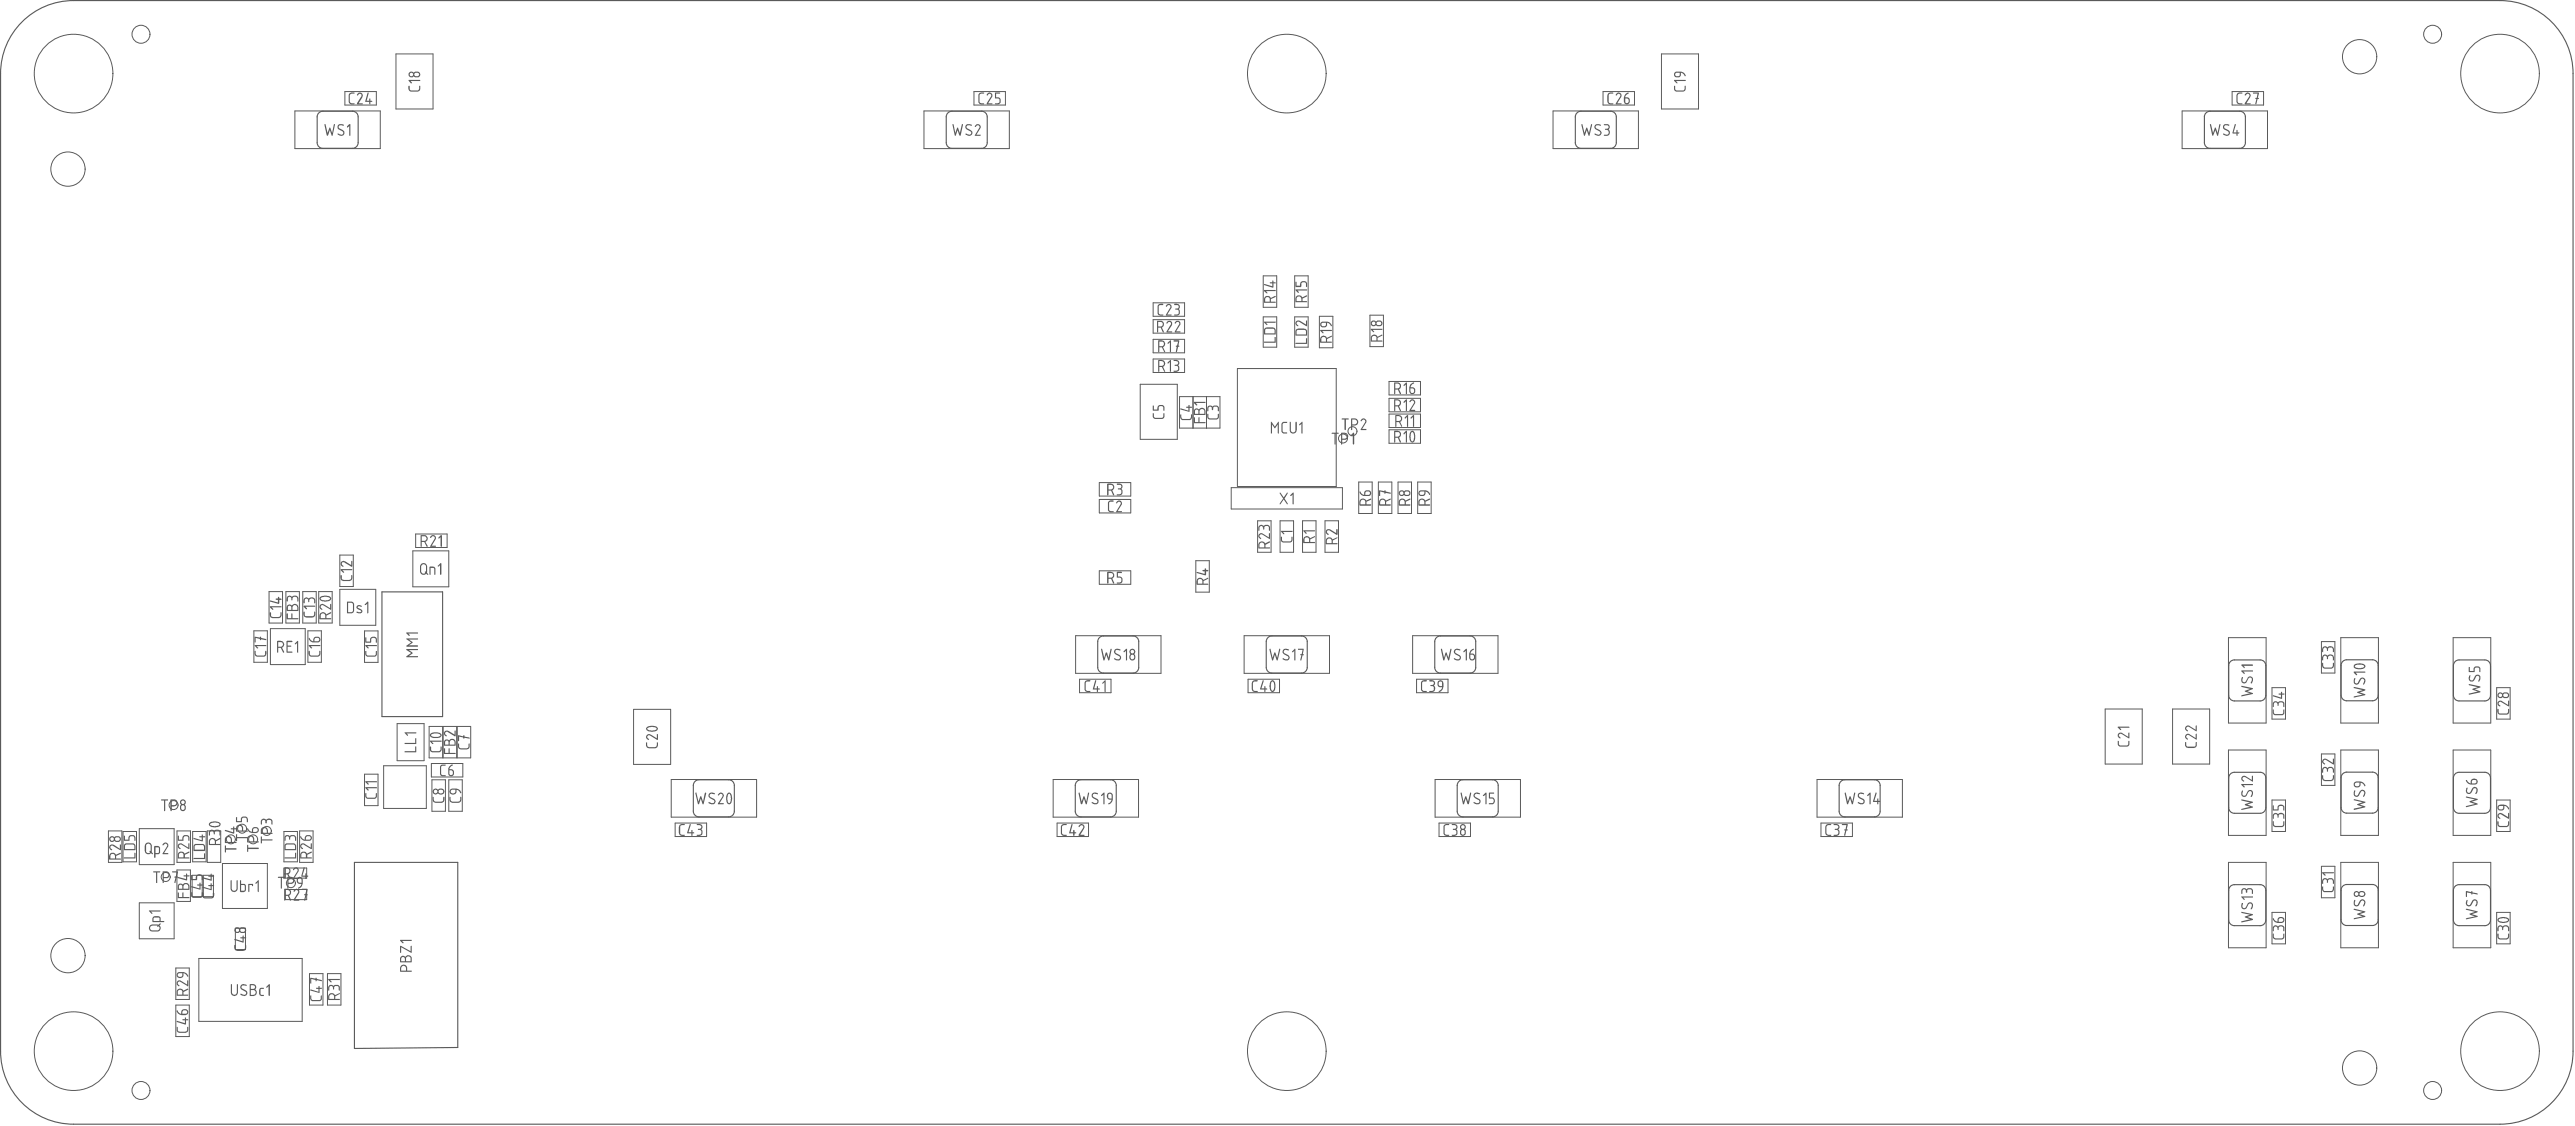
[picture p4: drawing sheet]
<svg xmlns="http://www.w3.org/2000/svg" width="763mm" height="334mm" viewBox="0 0 763 334" stroke-linecap="round" stroke-linejoin="round" font-family="sans-serif">
<g fill="#5a5a5a">
<path d="M52.6 290.8l.9-.2 2 1.2v-1.2h.2l.1 1.7h-.2l-2.1-1.3a.54 .54 0 0 0-.8 .3 .54 .54 0 0 0 .4 .7l.1 .2a.72 .72 0 0 1-.7-.3 .72 .72 0 0 1-.1-.7z"/>
<path d="M52.4 304.3l.3 .1v1l.5 .4 2-.1 .3-.3v-1.1l.3 .1v1l-.3 .6-2.3 .1a.87 .87 0 0 1-.8-.9z"/>
<path d="M52.4 302.7l2.4 .5v-.8h-.7v-.3h.7v-.5h.3l.1 .5h.6l-.1 .3h-.5l-.1 1.3-2.7-.8z"/>
<path d="M92 295h.3v1.1l.3 .3h2.2l.3-.3v-1l.3-.1v1.2l-.3 .4-2.3 .1a.74 .74 0 0 1-.8-.8z"/>
<path d="M92 293.4l2.4 .5v-.8h-.7v-.3h.7l.1-.5h.2v.5h.7v.3h-.7v1.2l-.1 .1-2.6-.8z"/>
<path d="M92 289.8l1.6 .3v-.3h.2l.1 .3 1.5 .4v.3l-1.5-.3v.2l-.3 .1v-.3l-1.3-.4v1.4h-.3z"/>
<path d="M97.5 292.1l1-.2 .4 .4 .3-.4h.7a.87 .87 0 0 1 .8 .9v.8l-.3-.1v-1l-.2-.2h-.9l-.2 .2-.1 .8h-.3v-.5a.55 .55 0 0 0-.5-.6 .55 .55 0 0 0-.6 .6v.8h-.2l-.1-1.1z"/>
<path d="M97.3 290.2l3.4-.1v.4h-2.8l.5 .5-.4 .2z"/>
<path d="M57.4 254.4l3.1-.1v-1.4h.3v1.7h-3.4z"/>
<path d="M57.4 248.3l2.4 .7v-.8h-.7l-.1-.3 .8-.1v-.5l.3 .1v.4h.7l-.1 .4h-.6v1.2l-2.7-.7z"/>
<path d="M52.8 250.3h.1a.81 .81 0 0 1 1.2-.2l1.7 1.1v-1.2h.4v1.6l-2.3-1.2a.57 .57 0 0 0-.9 .2 .57 .57 0 0 0 .5 .8v.2a.85 .85 0 0 1-.7-1.3z"/>
<path d="M52.7 247.7l.3 .1v1.1h1.1v-.6a.87 .87 0 0 1 .9-.8h.3a.87 .87 0 0 1 .9 .8v.9h-.3l-.2-1.2-1-.2-.3 .5v.9h-1.7z"/>
<path d="M62 246.3h.1a.87 .87 0 0 1 1.4-.1l.5-.3h.5a.87 .87 0 0 1 .9 .8l-.1 1-.2-.1v-1l-.4-.4-.8 .1-.4 1-.1-.6a.55 .55 0 0 0-.6-.5 .55 .55 0 0 0-.5 .5v.9l-.3 .1z"/>
<path d="M379.4 146h.3l.9 1.4 .9-1.4h.3l.1 .2-1.1 1.6 1.1 1.5-.1 .2h-.3l-.9-1.5-.9 1.5h-.3l1-1.7z"/>
<path d="M382.5 146.8l.8-.8h.2v3.5l-.3-.1v-2.8l-.4 .4h-.3z"/>
<path d="M206.2 235l.3-.1 .6 2.7 .5-1.6 .3 .1 .5 1.5 .5-2.5 .4-.2-.7 3.5-.3-.1-.5-1.6-.5 1.6-.4 .1z"/>
<path d="M210.4 235.1l1.1-.1a.28 .28 0 0 1 .4 .1 .28 .28 0 0 1-.1 .4 .28 .28 0 0 1-.4-.2 .6 .6 0 0 0-.9 .1 .6 .6 0 0 0 .1 .9l1.2 .6a.9 .9 0 0 1 .1 1.3 .9 .9 0 0 1-1.3 .1l-.6-.3v-.2l.6 .1a.58 .58 0 0 0 .9 .1 .58 .58 0 0 0 0-.9l-1-.6a.86 .86 0 0 1-.1-1.4z"/>
<path d="M213.2 235.1a.89 .89 0 0 1 1.1 .1 .89 .89 0 0 1 .1 1.1l-1.1 1.7h1.1l.2 .3-1.8 .1 1.4-2.3a.58 .58 0 0 0-.4-.8 .58 .58 0 0 0-.7 .4h-.3v-.2z"/>
<path d="M319.8 235h.3l.6 2.6 .5-1.6 .3 .1 .5 1.5 .6-2.6h.3l-.7 3.4h-.3l-.5-1.7-.5 1.6h-.5z"/>
<path d="M323.9 235.1l.6-.2a.81 .81 0 0 1 1 .5l-.4-.1a.72 .72 0 0 0-.8 0 .72 .72 0 0 0-.3 .7l1.3 .8a.96 .96 0 0 1 .1 1.4 .96 .96 0 0 1-1.4 0 .29 .29 0 0 1-.3-.2 .29 .29 0 0 1 0-.3l.6 .2a.57 .57 0 0 0 .9 0 .57 .57 0 0 0-.1-.8l-1-.5a1.02 1.02 0 0 1-.2-1.5z"/>
<path d="M326.4 235.7l.8-.8 .3 .1v3.4h-.4v-2.9l-.5 .5z"/>
<path d="M326.4 192.4h.4l.6 2.6 .5-1.6 .3 .1 .4 1.5 .6-2.6h.4l-.9 3.4-.7-1.8-.5 1.7h-.4z"/>
<path d="M330.5 192.5l.7-.2a.81 .81 0 0 1 1 .5h-.4a.65 .65 0 0 0-.8-.2 .65 .65 0 0 0-.3 .8l1.2 .7a.96 .96 0 0 1 .1 1.5 .96 .96 0 0 1-1.4-.1l-.4-.2 .2-.2 .6 .2a.57 .57 0 0 0 .8 0 .57 .57 0 0 0 0-.8l-1.1-.6a.86 .86 0 0 1-.2-1.4z"/>
<path d="M333 193.1l.9-.8 .2 .1v3.3l-.1 .1-.2-.1v-2.8l-.5 .5z"/>
<path d="M376.4 192.3l.3 .1 .6 2.6 .5-1.6 .3 .1 .5 1.5 .6-2.6 .3-.1-.7 3.4h-.3l-.5-1.7-.5 1.7h-.4z"/>
<path d="M380.5 192.5l.9-.2 .6 .1 .2 .2-.2 .2a.9 .9 0 0 0-1.4 .4l.2 .4 1.1 .5a.87 .87 0 0 1 .4 1.1 .87 .87 0 0 1-1.1 .5l-1-.3v-.3l.7 .2a.58 .58 0 0 0 .9 .1 .58 .58 0 0 0-.1-.9l-1-.6a.84 .84 0 0 1-.2-1.4z"/>
<path d="M383 193l.8-.7 .3 .1v3.3l-.2 .1-.2-.1v-2.8l-.5 .5z"/>
<path d="M384.8 192.4h1.7l-.3 1.5h.3v.3h-.3l-.5 1.6-.2-.2 .3-1.4h-.2l-.1-.2 .4-.1 .3-1.3h-1.4z"/>
<path d="M427.3 192.3l.2 .1 .6 2.6 .5-1.6h.3l.5 1.6 .6-2.6h.3l-.8 3.4-.8-1.8-.5 1.7h-.3z"/>
<path d="M431.2 192.6h.1a1.13 1.13 0 0 1 1.6 .1l-.4 .1a.66 .66 0 0 0-1.1 .2l.2 .6 1 .5a.9 .9 0 0 1 .4 1.3 .9 .9 0 0 1-1.3 .3l-.7-.5 .3-.1 .5 .2a.57 .57 0 0 0 .8 0 .57 .57 0 0 0-.1-.8l-1.1-.6a.87 .87 0 0 1-.2-1.3z"/>
<path d="M433.9 193l.7-.7 .3 .1v3.3l-.2 .1-.1-.1v-2.8l-.6 .5-.2-.2z"/>
<path d="M433 235h.4l.5 2.6 .6-1.6h.2l.5 1.6 .6-2.6h.4l-.8 3.4-.3-.1-.5-1.6-.6 1.7h-.3z"/>
<path d="M437.2 235.1l1-.2 .6 .3-.2 .2a.9 .9 0 0 0-1.4 .3l.2 .6 1 .5a.94 .94 0 0 1 .3 1.4 .94 .94 0 0 1-1.4 0l-.5-.3 .1-.2 .7 .2a.55 .55 0 0 0 .8 0 .55 .55 0 0 0-.1-.8l-1-.5a.91 .91 0 0 1-.1-1.5z"/>
<path d="M439.6 235.7l.9-.8 .2 .1-.1 3.4h-.2v-2.9l-.6 .5z"/>
<path d="M441.4 235h1.6l-.1 .2h-1.2v1.1h.9l.6 .7v.7l-.5 .7h-1.3l.1-.4h1l.3-.4-.1-.8-1.3-.2z"/>
<path d="M546.9 235h.3l.6 2.6 .5-1.6 .4 .1 .5 1.5 .5-2.6h.3l-.7 3.4h-.3l-.5-1.7-.6 1.7-.3-.1z"/>
<path d="M551 235.1l.7-.2a.56 .56 0 0 1 .9 .5l-.4-.1a.72 .72 0 0 0-.7 0 .72 .72 0 0 0-.4 .7l1.4 .8a.96 .96 0 0 1 0 1.4 .96 .96 0 0 1-1.3 .1l-.4-.3a.23 .23 0 0 1 .1-.3 .23 .23 0 0 1 .3 .2h.3a.54 .54 0 0 0 .8 0 .54 .54 0 0 0-.1-.8l-1-.5a.99 .99 0 0 1-.2-1.5z"/>
<path d="M554.3 235h.3v3.4h-.3v-2.9l-.6 .5-.1-.1v-.2z"/>
<path d="M556 235l.3-.1 .1 .3-.7 2.2h.8v-.7h.4v.7h.4l.1 .3h-.5l-.1 .7h-.3v-.7l-1.2-.1z"/>
<path d="M664.5 270.3l3.4 .6v.4l-1.6 .5 1.6 .5v.3l-3.3 .8-.1-.4 2.6-.5-1.6-.6 .1-.3 1.5-.5-2.5-.5z"/>
<path d="M664.6 267.6h.4v.2a.8 .8 0 0 0 .3 1.4l.5-.3 .5-1a.94 .94 0 0 1 1.4-.3 .94 .94 0 0 1 .1 1.5l-.2 .4h-.3l.1-.6a.6 .6 0 0 0 .1-.9 .6 .6 0 0 0-.9 .1l-.5 1.1a1.02 1.02 0 0 1-1.5 0 1.02 1.02 0 0 1 0-1.5z"/>
<path d="M664.5 265.7h3.4v.2l-2.8 .1 .4 .5v.2h-.3l-.7-.8z"/>
<path d="M664.6 263.5l.3-.2a.93 .93 0 0 1 1.2 .3l.3-.4h.7a.74 .74 0 0 1 .8 .9v.8h-.3v-1l-.3-.3-.9 .1-.2 .9-.4-.1v-.4a.51 .51 0 0 0-.5-.5 .51 .51 0 0 0-.5 .5v.7l-.3 .1z"/>
<path d="M664.5 236.9l3.4 .7v.3l-1.6 .6 1.6 .5v.3l-3.4 .8 .1-.4 2.5-.6-1.6-.6 .2-.2 1.4-.4-2.5-.6z"/>
<path d="M664.7 234.3h.3v.3a.63 .63 0 0 0-.1 1 .63 .63 0 0 0 .9 0l.5-1a.93 .93 0 0 1 1.4-.2 .93 .93 0 0 1 .1 1.3l-.4 .6-.1-.1 .1-.5a.63 .63 0 0 0 .1-1 .63 .63 0 0 0-.9 0l-.5 1.1a.94 .94 0 0 1-1.3 .2 .94 .94 0 0 1-.2-1.3z"/>
<path d="M664.5 232.4h3.4v.2l-2.8 .1 .4 .4v.3h-.3l-.7-.8z"/>
<path d="M664.9 230h.8l1.9 1.2v-1.2l.3-.1v1.7l-.2 .1-2-1.4a.58 .58 0 0 0-.9 .4 .58 .58 0 0 0 .5 .7l-.2 .3a.97 .97 0 0 1-.2-1.7z"/>
<path d="M664.5 203.3l3.4 .6v.4l-1.6 .6 1.6 .5v.2l-3.4 .8 .1-.3 2.5-.6-1.6-.6 1.6-.7-2.5-.6z"/>
<path d="M664.7 200.6l.3 .1-.1 .3a.79 .79 0 0 0 .5 1.2l.3-.1 .6-1.1a.92 .92 0 0 1 1.4-.3 .92 .92 0 0 1 .1 1.4l-.1 .3-.3 .2v-.6a.63 .63 0 0 0 .1-.9 .63 .63 0 0 0-.9 0l-.5 1a.96 .96 0 0 1-1.4 .1 .96 .96 0 0 1-.1-1.4z"/>
<path d="M664.5 198.8l3.4-.1v.3h-2.8l.4 .5-.2 .3-.8-.8z"/>
<path d="M664.5 197l3.3-.1 .1 .4h-2.8l.4 .4v.2l-.3 .1-.7-.7z"/>
<path d="M697.8 203.6l3.5 .8-.2 .3-1.5 .5 1.6 .5 .1 .3-3.5 .7 .1-.3 2.5-.5-1.6-.6 .1-.3 1.5-.5-2.6-.6z"/>
<path d="M698.1 201l.2 .1-.1 .1a.88 .88 0 0 0 .5 1.4l.9-1.3a.94 .94 0 0 1 1.4-.2 .94 .94 0 0 1 0 1.4l-.3 .4v-.5a.65 .65 0 0 0 .2-.9 .65 .65 0 0 0-.9-.2l-.6 1.1a.94 .94 0 0 1-1.3 .3 .94 .94 0 0 1-.2-1.4z"/>
<path d="M697.9 199h3.3l.1 .3-2.9 .1 .4 .4v.2l-.2 .1-.8-.7z"/>
<path d="M697.9 236.8l3.3 .8v.3l-1.6 .6 1.6 .5 .1 .2-3.4 .9v-.5l2.5-.5-1.6-.6 .1-.2 1.5-.5-2.6-.6z"/>
<path d="M698.1 234.2l.2 .2-.1 .2a.67 .67 0 0 0-.1 .9 .67 .67 0 0 0 .8 .2l.7-1.1a.97 .97 0 0 1 1.4-.2 .97 .97 0 0 1 0 1.4l-.2 .4h-.2l.2-.7a.57 .57 0 0 0 0-.9 .57 .57 0 0 0-.9 .1l-.5 1a.92 .92 0 0 1-1.3 .3 .92 .92 0 0 1-.2-1.4z"/>
<path d="M697.9 269.3l3.3 .8-.1 .3-1.5 .5 1.6 .5 .1 .3-3.5 .8 .1-.4 2.5-.5-1.6-.6 .1-.2 1.5-.5-2.6-.6z"/>
<path d="M697.9 266.9l.3-.2v.4a.71 .71 0 0 0-.1 .8 .71 .71 0 0 0 .6 .4l.9-1.3a.97 .97 0 0 1 1.4-.1 .97 .97 0 0 1 0 1.4l-.3 .4v-.6a.67 .67 0 0 0 .2-.8 .67 .67 0 0 0-.8-.3l-.7 1.1a.94 .94 0 0 1-1.3 .3 .94 .94 0 0 1-.2-1.4z"/>
<path d="M731 269.4l3.5 .7-.1 .3-1.6 .5 1.7 .5 .1 .3-3.5 .8 .1-.4 2.6-.5-1.7-.6v-.2l1.7-.5-2.7-.6z"/>
<path d="M731.2 266.9l.3-.2 .1 .4a.71 .71 0 0 0-.2 .8 .71 .71 0 0 0 .7 .4l.8-1.3a.94 .94 0 0 1 1.4-.2 .94 .94 0 0 1 .1 1.3l-.5 .6 .1-.6a.6 .6 0 0 0 .1-.9 .6 .6 0 0 0-.9-.1l-.5 1a.95 .95 0 0 1-1.3 .4 .95 .95 0 0 1-.3-1.4z"/>
<path d="M731.1 264.1l1.6 .3v-.2l.2-.1 .1 .4 1.4 .3 .2 .2-.3 .2-1.3-.4-.2 .4-.1-.4-1.3-.3v1.3l-.3 .1z"/>
<path d="M731.1 236.1l3.4 .7v.3l-1.7 .5 1.6 .5 .2 .3-3.5 .8v-.3l2.7-.6-1.7-.6 .1-.3 1.6-.5-2.6-.5z"/>
<path d="M731.3 233.5l.2-.1 .1 .2a.81 .81 0 0 0 .4 1.4l.3-.1 .6-1.2a.94 .94 0 0 1 1.3-.2 .94 .94 0 0 1 .2 1.3l-.2 .5h-.3l-.1-.2 .3-.4a.6 .6 0 0 0 0-.9 .6 .6 0 0 0-.9 .1l-.5 1a.97 .97 0 0 1-1.3 .3 .97 .97 0 0 1-.3-1.4z"/>
<path d="M731.9 202.8l3.4 .6 .1 .4-1.7 .5 1.7 .6v.2l-3.4 .8v-.4l2.6-.5-1.6-.6 .1-.3 1.5-.4-2.6-.6z"/>
<path d="M732.1 200.1h.3l-.1 .5a.72 .72 0 0 0 0 .7 .72 .72 0 0 0 .7 .4l.8-1.3a.96 .96 0 0 1 1.3-.2 .96 .96 0 0 1 .2 1.4l-.3 .4h-.3l.2-.8a.54 .54 0 0 0 0-.7 .54 .54 0 0 0-.8 .1l-.5 1a.99 .99 0 0 1-1.4 .1 .99 .99 0 0 1-.1-1.4z"/>
<path d="M731.9 197.8l.3-.1v1.2h1.1v-.9l.4-.4 1.2-.1 .5 .5v1.2l-.4-.1v-1l-.2-.2-1 .1-.2 1.2h-1.6z"/>
<path d="M655.2 36.9l.3-.1 .6 2.6 .6-1.6 .2 .1 .6 1.5 .5-2.5 .3-.1-.8 3.5-.2-.1-.5-1.6-.6 1.6-.4-.1z"/>
<path d="M659.1 37.1l.7-.3a.83 .83 0 0 1 1.1 .4l-.6-.1a.58 .58 0 0 0-.8 .2 .58 .58 0 0 0 .2 .8l1 .5a.97 .97 0 0 1 .1 1.4 .97 .97 0 0 1-1.4 0l-.3-.2v-.2l.5 .2a.69 .69 0 0 0 1.2-.4l-.3-.5-1.1-.6a.93 .93 0 0 1-.3-1.2z"/>
<path d="M662.5 36.8h.4v.2l-.7 2.2h.8v-.6l.3-.1 .1 .7 .6 .2-.6 .2-.1 .7-.3-.1v-.6l-1.1-.1z"/>
<path d="M468.8 36.9l.4-.1 .5 2.6 .6-1.6 .3 .1 .5 1.5 .6-2.6 .3 .1-.8 3.4-.3-.1-.5-1.6-.5 1.6h-.3z"/>
<path d="M472.9 37l.4-.2h.8l.5 .2-.1 .3-.3-.1a.67 .67 0 0 0-.8-.1 .67 .67 0 0 0-.3 .8l1.2 .7a.97 .97 0 0 1 .2 1.4 .97 .97 0 0 1-1.5 0l-.3-.2 .1-.2 .6 .2a.58 .58 0 0 0 .9 0 .58 .58 0 0 0-.2-.9l-.9-.5a.87 .87 0 0 1-.3-1.4z"/>
<path d="M475.5 36.9l.9-.1a.94 .94 0 0 1 .8 .6 .94 .94 0 0 1-.3 1l.4 .5-.1 .7a.73 .73 0 0 1-.9 .7h-.7l-.1-.3 1-.1 .4-.4-.2-.9-.9-.2 .1-.3h.5a.51 .51 0 0 0 .5-.5 .51 .51 0 0 0-.6-.5h-.7z"/>
<path d="M282.4 36.8l.3 .1 .5 2.5 .6-1.6 .3 .1 .5 1.5 .6-2.6h.3l-.8 3.5-.3-.2-.5-1.5-.5 1.6h-.4z"/>
<path d="M286.4 37l.5-.2a.98 .98 0 0 1 1.2 .4l-.2 .1a.84 .84 0 0 0-1.4 .4l1.3 .9a.95 .95 0 0 1 .3 1.4 .95 .95 0 0 1-1.5 0l-.4-.3h.5a.64 .64 0 0 0 .9 .1 .64 .64 0 0 0 .1-.9l-1.2-.6a.91 .91 0 0 1-.1-1.3z"/>
<path d="M289.2 37a.87 .87 0 0 1 1.2 0 .87 .87 0 0 1 .2 1.1l-1.1 1.8h1.2v.3l-1.6 .1-.1-.3 1.3-2.1a.54 .54 0 0 0-.3-.8 .54 .54 0 0 0-.7 .5h-.3z"/>
<path d="M96.3 36.8h.2l.6 2.6 .6-1.6 .3 .1 .5 1.5 .5-2.5 .3-.1-.7 3.5-.3-.1-.5-1.6-.5 1.5-.2 .2-.2-.2z"/>
<path d="M100.2 37.1l.6-.3a.83 .83 0 0 1 1.1 .4l-.6-.1a.58 .58 0 0 0-.8 .2 .58 .58 0 0 0 .2 .8l1 .5a.97 .97 0 0 1 .2 1.4 .97 .97 0 0 1-1.5 0l-.3-.2v-.2l.5 .2a.69 .69 0 0 0 1.2-.4l-.3-.5-1.1-.6a.93 .93 0 0 1-.2-1.2z"/>
<path d="M102.9 37.5l.6-.7h.4l-.1 3.5-.3-.1v-2.8l-.4 .4-.2-.1z"/>
<path d="M68.5 291.7h.3v2.5a.72 .72 0 0 0 .7 .7 .72 .72 0 0 0 .7-.8v-2.4h.2h.2v2.7a1.08 1.08 0 0 1-1.2 .7 1.08 1.08 0 0 1-1-1z"/>
<path d="M71.5 291.9l.8-.2 .9 .3a.31 .31 0 0 1-.3 .3 .31 .31 0 0 1-.3-.2 .64 .64 0 0 0-.7-.1 .64 .64 0 0 0-.3 .7l1.2 .8a.94 .94 0 0 1 .3 1.4 .94 .94 0 0 1-1.4 .1l-.5-.3 .2-.2 .3 .1a.61 .61 0 0 0 1 .2 .61 .61 0 0 0 0-.9l-1-.5a.87 .87 0 0 1-.2-1.5z"/>
<path d="M77.1 292.9l.2-.1h.9v.3l-1 .2v1.4l1 .2v.3h-.8l-.6-.6v-1.2z"/>
<path d="M78.9 292.5l.9-.8 .2 .1v3.2l-.1 .2-.3-.2v-2.7l-.4 .5z"/>
<path d="M68.4 261h.3v2.4a.73 .73 0 0 0 .7 .6 .73 .73 0 0 0 .7-.7l.1-2.4 .3 .1v2.3a1.06 1.06 0 0 1-1.1 1.1 1.06 1.06 0 0 1-1-1.1z"/>
<path d="M73.7 262l1.3 .1-.1 .5h-.2v-.3h-.8l-.1 2.1-.2-.1z"/>
<path d="M75.7 261.6l.8-.7 .2 .1-.1 3.4-.2-.1v-2.8l-.5 .5z"/>
<path d="M82.4 259.9h1.9l.2 .1-.1 .2h-.8l-.1 3.2-.3-.1v-3.1h-.8z"/>
<path d="M47.7 237l2.1-.1-.1 .4h-.7l-.1 3.1h-.3v-3.1h-.8z"/>
<path d="M45.4 258.2l2.1 .1-.1 .3h-.8v3.1l-.3-.1v-3h-.8z"/>
<path d="M51 258.3h1.8l-.4 1.5 .4 .2-.4 .1-.4 1.6-.3-.1 .3-1.5-.3-.2 .4-.1 .3-1.2h-1.3z"/>
<path d="M73.3 250.5h.3v.7h3l.1 .4h-3.1v.8l-.3 .1z"/>
<path d="M70 247.3h.3v.8h3.1l.1 .2-3.2 .1v.9l-.2 .1-.1-.2z"/>
<path d="M70 242.2h.3v1.2h1.1v-.5a.87 .87 0 0 1 .8-.9h.4a.85 .85 0 0 1 .9 .9v.7l-.3 .1-.2-1.3-1-.1-.3 .4-.1 1h-1.6z"/>
<path d="M66.7 250.5l.3 .1v.8h3l.1 .3-3.1 .1v.8l-.3 .1z"/>
<path d="M66.7 246l2.4 .7v-.9h-.7v-.3h.7v-.4l.3-.1 .1 .5 .6 .1v.2h-.6l-.1 1.3-2.7-.8z"/>
<path d="M77.3 247.9h.4v.9h3.1v.2l-3.1 .1v.9h-.4z"/>
<path d="M77.5 242.9l.6-.3 .5 .1 .3 .3 .6-.4 .5 .1a.73 .73 0 0 1 .8 .8v.9l-.4-.1v-.9l-.3-.4-.9 .1-.2 .9h-.2l-.1-.5a.51 .51 0 0 0-.5-.5 .51 .51 0 0 0-.5 .5v.9h-.3l-.1-1.1z"/>
<path d="M397.8 124.1h2.1l-.1 .2h-.8l-.1 3.2-.3-.2v-3h-.8z"/>
<path d="M403.4 124.5a.88 .88 0 0 1 1.3-.4 .88 .88 0 0 1 .2 1.3l-1.1 1.7h1.2l.1 .4h-1.7l-.1-.2 1.4-2.1a.59 .59 0 0 0-.4-.9 .59 .59 0 0 0-.7 .6l-.3-.1z"/>
<path d="M394.8 128.3h2.1l-.1 .3h-.8l-.1 3.2-.3-.1v-3.1h-.8z"/>
<path d="M400.5 129l.9-.8 .1 3.4-.2 .2-.2-.2v-2.8l-.5 .5-.2-.1z"/>
<path d="M84.9 190l1.6-.1 .2 .2-.2 .2h-1.2v1l1.1 .1-.1 .3h-1v1.4h1.3v.4l-1.7-.1z"/>
<path d="M87.4 190.7l.8-.8 .2 .1v3.5l-.3-.2v-2.7l-.5 .4z"/>
<path d="M32.7 250.5l.9-.2 1.9 1.3v-1.3h.3l.1 1.6-.3 .1-2.1-1.3a.54 .54 0 0 0-.8 .4 .54 .54 0 0 0 .5 .6v.1a.68 .68 0 0 1-.8-.2 .68 .68 0 0 1 .1-.9z"/>
<path d="M87.3 263.7a.87 .87 0 0 1 1.2 0 .87 .87 0 0 1 .1 1.1l-1.1 1.8h1.2v.3l-1.6 .1-.1-.4 1.3-2a.55 .55 0 0 0-.3-.9 .55 .55 0 0 0-.7 .6h-.3z"/>
<path d="M89.5 263.5h1.7l-.3 1.5h.3v.4h-.3l-.5 1.6-.2-.3 .3-1.3h-.2l-.1-.3 .3-.1 .4-1.3h-1.4z"/>
<path d="M89.2 250.2l.3-.2h.7l1.9 1.2v-1.2h.4v1.6l-2.4-1.2a.55 .55 0 0 0-.8 .3 .55 .55 0 0 0 .5 .7v.1a.57 .57 0 0 1-.6-.1 .57 .57 0 0 1-.2-.6z"/>
<path d="M87.1 257.3a.84 .84 0 0 1 1.2 0 .84 .84 0 0 1 .1 1.1l-1.1 1.8h1.2l.1 .3h-1.7l1.2-2.3a.54 .54 0 0 0-.3-.7 .54 .54 0 0 0-.7 .4h-.2z"/>
<path d="M90 257.1h.3v.2l-.6 2.2h.8v-.6l.4-.1v.7h.5v.4h-.5v.6l-.4-.1v-.5l-1.2-.1z"/>
<path d="M373.3 158.3l.4-.3 .6 .1 1.9 1.2v-1.2l.2-.1 .1 1.7-.2 .1-2.1-1.4a.59 .59 0 0 0-.8 .4 .59 .59 0 0 0 .5 .7l-.3 .3a.94 .94 0 0 1-.3-1.5z"/>
<path d="M373.3 155.8h.1a.83 .83 0 0 1 1.3 .1l.4-.3h.6a.87 .87 0 0 1 .8 .8l-.1 .9-.2-.1v-1l-.4-.3-.8 .1-.3 1-.2-.6a.55 .55 0 0 0-.6-.5 .55 .55 0 0 0-.5 .5v.8l-.3 .1v-1.2z"/>
<path d="M345.9 95.5a.89 .89 0 0 1 1.2-.3 .89 .89 0 0 1 .3 1.2l-1.2 1.8h1.3v.3h-1.6l-.1-.2 1.3-2.1a.54 .54 0 0 0-.4-.8 .54 .54 0 0 0-.6 .5l-.3-.1z"/>
<path d="M348.3 95.6a.88 .88 0 0 1 1.2-.4 .88 .88 0 0 1 .3 1.2l-1.1 1.8h1.3v.3h-1.6l-.1-.2 1.2-2.1a.54 .54 0 0 0-.3-.8 .54 .54 0 0 0-.7 .5l-.2-.1z"/>
<path d="M127.7 158.9h.1a.84 .84 0 0 1 1.2-.1 .84 .84 0 0 1 .1 1.2l-1.1 1.7h1.2l.1 .3-1.7 .1-.1-.3 1.3-2.1a.58 .58 0 0 0-.4-.8 .58 .58 0 0 0-.7 .5h-.2z"/>
<path d="M129.9 159.4l.8-.8 .3 .1-.1 3.4-.3-.2v-2.7l-.4 .4z"/>
<path d="M95 179.2l1-.1 1.9 1.2v-1.2l.2-.1 .1 1.7-.2 .1-2.2-1.4a.54 .54 0 0 0-.7 .3 .54 .54 0 0 0 .4 .7l.1 .3a.7 .7 0 0 1-.9-.7z"/>
<path d="M391.3 97.9l3.6-.1v.2l-2.9 .1 .4 .4-.2 .3z"/>
<path d="M406.4 97.4h3.5v.3l-2.9 .1 .4 .4-.3 .3-.7-.8z"/>
<path d="M346.2 101.6l.8-.8 .2 .1-.1 3.5-.3-.1v-2.9l-.4 .5-.2-.1z"/>
<path d="M348 100.8l1.6 .1-.2 1.5 .2 .1v.3h-.3l-.4 1.6-.3-.1 .3-1.5h-.3v-.3l.3-.1 .4-1.1h-1.3z"/>
<path d="M416.1 114.1l.8-.8 .2 .1v3.4h-.3v-2.9l-.5 .5z"/>
<path d="M384.1 85.9l3.4-.1v.2l-2.9 .1 .5 .4v.3h-.3z"/>
<path d="M384.1 83.6h.3v1.1h1v-.5a.87 .87 0 0 1 .9-.9h.4a.87 .87 0 0 1 .8 .9l-.1 .9-.2-.1v-1l-.4-.3h-.6l-.4 .2-.1 1.2h-1.6z"/>
<path d="M374.7 85.9h3.4l.1 .3-2.9 .1 .5 .4v.3h-.3l-.8-.7z"/>
<path d="M374.7 84.2l2.5 .6v-.8h-.7l-.1-.3h.8v-.6l.3 .1v.5h.7v.3h-.7v1.3l-2.8-.8z"/>
<path d="M346.2 107.4l.8-.7h.2l-.1 3.5-.3-.1v-2.8l-.4 .5-.2-.1z"/>
<path d="M348 106.7h1a.85 .85 0 0 1 .6 .7 .85 .85 0 0 1-.3 .9l.3 .4v.6a.87 .87 0 0 1-.8 .9l-.9-.1v-.2h.9l.5-.4-.2-1-.8-.1v-.3h.5a.55 .55 0 0 0 .5-.5 .55 .55 0 0 0-.5-.6h-.9z"/>
<path d="M416.1 119.1l.8-.8 .2 .1v3.4l-.1 .1-.2-.1v-2.9l-.5 .5z"/>
<path d="M417.9 118.8a.88 .88 0 0 1 1.2-.4 .88 .88 0 0 1 .3 1.3l-1.1 1.8h1.2l.1 .2-.2 .2h-1.4l-.2-.3 1.4-2.1a.58 .58 0 0 0-.4-.7 .58 .58 0 0 0-.7 .4l-.3-.1z"/>
<path d="M416.4 123.8l.8-.8 .3 .1-.1 3.4h-.3v-2.9l-.4 .5-.3-.1z"/>
<path d="M418.1 123.8l.9-.8 .2 .1v3.4h-.1h-.2v-2.9l-.5 .5z"/>
<path d="M416.1 128.4l.8-.8 .2 .1-.1 3.5-.2-.1v-2.9l-.4 .5h-.3z"/>
<path d="M408.9 145.3l1.5 .3v-.3h.3l.1 .4 1.6 .5-.3 .1-1.3-.2-.1 .2h-.3v-.3l-1.2-.3v1.3h-.3z"/>
<path d="M331.2 169.4l1.4 .1-.1 .4h-1.1v1h.5a.87 .87 0 0 1 .9 .8v.4a.85 .85 0 0 1-.9 .9l-.8-.1v-.3h.9l.4-.4-.1-.9-1.2-.1z"/>
<path d="M354.7 169.6l2.5 .5v-.8h-.6l-.1-.3 .7-.1v-.3l.2-.2 .2 .5 .6 .2-.1 .2h-.5l-.1 1.2-2.7-.6z"/>
<path d="M331.1 143.4h.9a.83 .83 0 0 1 .8 .6 .83 .83 0 0 1-.4 .9l.4 .4v.6a.87 .87 0 0 1-.9 .9h-.8v-.3l1.3-.2v-1.1l-1-.1v-.4h.5a.51 .51 0 0 0 .6-.5 .51 .51 0 0 0-.6-.5h-.7z"/>
<path d="M393.3 157l.9-.2 1.9 1.2v-1.1l.4-.1 .1 1.6-.4 .1-2-1.3a.55 .55 0 0 0-.8 .3 .55 .55 0 0 0 .5 .8 .72 .72 0 0 1-.8-.2 .72 .72 0 0 1 0-.9z"/>
<path d="M386.3 157.2h3.5l.1 .2-3 .1 .5 .4-.1 .3h-.2z"/>
<path d="M48.3 250.1a.86 .86 0 0 1 1.2-.3 .86 .86 0 0 1 .2 1.3l-1.1 1.7h1.2l.1 .4h-1.7l-.1-.2 1.4-2.1a.54 .54 0 0 0-.3-.8 .54 .54 0 0 0-.7 .4h-.4z"/>
<path d="M44.2 269.8h3.4v.3l-2.9 .1 .5 .4v.3h-.3l-.7-.8z"/>
<path d="M127.5 167.9h1l.5 .3v2.2h-.2l-.2-2.1h-.9v2.1l-.4-.1v-2.2z"/>
<path d="M129.8 167.7l.7-.8 .4 .1-.1 3.4-.4-.2v-2.7l-.3 .4h-.3z"/>
<path d="M118.7 280.3l3 1.6v-1.5l.4-.1v2.1h-.2l-3-1.7v1.7h-.2z"/>
<path d="M118.6 278.6l3.4-.1 .1 .4h-2.9l.5 .5-.3 .2z"/>
<path d="M120.5 192.4h3.3v.3h-2.6l1.2 .8-1.2 1h2.7v.2l-3.4 .1v-.3l1.4-1-1.4-.8z"/>
<path d="M120.5 189.2h3.4l-.1 .4h-2.6l1.2 .8-1.2 .9h2.6l.1 .3-3.4 .1v-.4l1.4-.9-1.4-.9z"/>
<path d="M120.5 187.4h3.3l.1 .3-2.8 .1 .4 .4v.3h-.3l-.7-.7z"/>
<path d="M376.8 125h.2l1 1.5 .9-1.5h.2v3.5l-.3-.1v-2.6l-.8 1.2-.9-1.2v2.6l-.3 .1z"/>
<path d="M380.1 125.3l.4-.3h1.1v.4h-1l-.4 .3 .1 2.3 1.3 .2v.3h-.8a.87 .87 0 0 1-.9-.9z"/>
<path d="M382.4 125l.3 .1v2.4a.68 .68 0 0 0 .7 .7 .68 .68 0 0 0 .7-.7v-2.3l.3-.2v2.6a1.02 1.02 0 0 1-1.1 .9 1.02 1.02 0 0 1-.9-1z"/>
<path d="M385.2 125.8l.7-.8h.3v3.5l-.4-.1v-2.8l-.4 .4h-.2z"/>
<path d="M120 222.6h3.1v-1.3h.3l-.1 1.7h-3.3z"/>
<path d="M120 220.2h3.1v-1.4h.3l-.1 1.7h-3.3z"/>
<path d="M120 217.1h3.4v.2l-2.9 .1 .5 .4v.3h-.3l-.7-.8z"/>
<path d="M36.7 254.2l3.1-.1v-1.4l.4 .1-.1 1.6h-3.4z"/>
<path d="M36.7 247.7l.4 .1v1.1h1v-.6a.87 .87 0 0 1 .9-.8h.6l.5 .4v1.3h-.3v-.9l-.3-.5-.9 .1-.2 1.3h-1.7z"/>
<path d="M84.4 254.1h3.1v-1.4l.3 .1-.1 1.6h-3.4z"/>
<path d="M84.7 247.6h.1a.72 .72 0 0 1 1.1 .2l.4-.3 1.1 .1 .4 .6v.9l-.3 .1v-.9l-.4-.5-.9 .1-.2 1-.3-.1v-.5a.51 .51 0 0 0-.5-.5 .51 .51 0 0 0-.5 .5v.8l-.4 .1v-1.2z"/>
<path d="M384.1 101.7l3.1-.1v-1.3l.3-.1v1.7h-3.4z"/>
<path d="M384.3 95.2l.9-.2 2 1.2v-1.1l.3-.1v1.7l-2.3-1.3a.55 .55 0 0 0-.8 .3 .55 .55 0 0 0 .5 .7v.3a.92 .92 0 0 1-.6-1.5z"/>
<path d="M374.7 101.3h3.2v-1.4h.3v1.7h-3.5z"/>
<path d="M374.7 95.3h3.5v.3l-2.9 .1 .5 .4-.3 .2-.8-.7z"/>
<path d="M52.7 264.5l.3 .1v1.3h1.1v-1.3l.3-.1v1.4h1.7l.1 .2-3.5 .1z"/>
<path d="M52.7 259.9l2.5 .6v-.7h-.7l-.1-.3 .8-.1v-.6l.3 .2v.4h.7l-.1 .4h-.6l-.1 1.2-2.7-.7z"/>
<path d="M85.1 181.8l.3 .1v1.3h1v-1.3l.2-.1 .1 1.4h1.7l.1 .3-3.5 .1-.1-1.7z"/>
<path d="M85.1 176.9l.3-.2a.93 .93 0 0 1 1.2 .2l.4-.4 1.1 .2 .4 .5v1h-.4v-.8l-.2-.4h-.9l-.4 1-.2-.1v-.5a.51 .51 0 0 0-.5-.5 .51 .51 0 0 0-.5 .5v.7l-.4 .2z"/>
<path d="M131.6 221.8l.4 .1v1.2h1v-1.2l.3-.1v1.3h1.7l.1 .3-3.5 .1z"/>
<path d="M131.7 216.9l.4-.4h.7l2 1.2v-1.2h.3v1.7h-.3l-2.1-1.2a.55 .55 0 0 0-.8 .3 .55 .55 0 0 0 .6 .7v.1a.69 .69 0 0 1-.7-.2 .69 .69 0 0 1-.2-.8z"/>
<path d="M353.9 123.7l.4 .1v1.3h1v-1.3l.3-.1v1.4h1.8v.3h-3.4z"/>
<path d="M353.9 119.1h3.4l.1 .3h-2.9l.5 .5v.2l-.3 .1-.8-.8z"/>
<path d="M105.9 179.5l.5-.2a.53 .53 0 0 1 .8 .5h-.1a.7 .7 0 0 0-1.1 .2l1.1 .6a.73 .73 0 0 1 .1 1 .73 .73 0 0 1-1 .2l-.1-.1a.28 .28 0 0 1-.4-.1 .28 .28 0 0 1 .1-.4 .28 .28 0 0 1 .4 .2 .44 .44 0 0 0 .5 .1 .44 .44 0 0 0 .2-.6l-1.2-.6v-.5z"/>
<path d="M108.1 179.1l.8-.8 .3 .1-.1 3.4h-.2v-2.9l-.5 .4h-.2z"/>
<path d="M69.5 280.2l.3-.1 .1 1.2 .2 .1h2.2l.4-.4v-.9h.2v1.1a.73 .73 0 0 1-.8 .6h-1.8a.74 .74 0 0 1-.8-.9z"/>
<path d="M69.5 278.3l2.4 .7v-.9h-.6l-.1-.2 .7-.1 .1-.5h.2v.5l.8 .1-.1 .2h-.7v1.3l-2.7-.8z"/>
<path d="M56.7 264.4h.3v1l.4 .4 2.2-.1 .3-1.3h.2v.9a.87 .87 0 0 1-.8 .8h-1.8a.87 .87 0 0 1-.8-.8z"/>
<path d="M56.7 262.6l2.4 .7v-.8h-.6v-.4h.6l.2-.6 .2 .6h.6v.4h-.6l-.1 1.2-2.6-.7z"/>
<path d="M56.7 259.3h.3v1.2h1v-.6a.87 .87 0 0 1 1-.8h.3a.87 .87 0 0 1 .8 .9v.8l-.2 .1-.2-1.2-1-.2-.2 .3-.1 1.1h-1.7z"/>
<path d="M60 264.7l.3-.1v.9l.4 .4h2.2l.3-1.3 .3 .1-.1 .8a.73 .73 0 0 1-.8 .8h-1.7a.87 .87 0 0 1-.9-.9z"/>
<path d="M60 262.9l2.4 .6v-.9h-.6v-.3h.6v-.4l.4-.1v.5l.7 .1-.1 .2h-.6v1.2l-2.7-.6z"/>
<path d="M60 260.1l2.4 .5v-.7h-.6v-.4h.6v-.5l.3-.1 .1 .6 .7 .1-.1 .3h-.6v1.1l-2.7-.6z"/>
<path d="M201.5 244.5l.5-.3 1 .1v.2h-.9l-.4 .4v2.2l.4 .3h.9l-.1 .4h-.9l-.7-.5-.1-2.2z"/>
<path d="M204.5 244.2l.3 .3-.7 2.2h.9v-.6h.3v.6h.4l.1 .3h-.5l-.1 .8-.2-.1v-.7l-1.3-.1z"/>
<path d="M206.6 244.3l.9-.1a.89 .89 0 0 1 .8 .7 .89 .89 0 0 1-.4 .9l.4 .4v.6a.87 .87 0 0 1-.9 1l-.9-.2 1.2-.3 .2-.3-.1-.8-.9-.2v-.4h.5a.55 .55 0 0 0 .5-.5 .55 .55 0 0 0-.5-.6h-.8z"/>
<path d="M314.9 244.4l.4-.2 1 .2-1.2 .2-.2 .4v2.2l1.4 .3-.1 .3h-.8a.87 .87 0 0 1-.9-1v-1.9z"/>
<path d="M317.6 244.3l.3-.1 .1 .3-.6 2.2h.8v-.5l.3-.2 .1 .7h.5l-.1 .3h-.4l-.2 .8-.2-.2v-.6h-1.2z"/>
<path d="M319.8 244.7a.9 .9 0 0 1 1.3-.4 .9 .9 0 0 1 .3 1.3l-1.1 1.8h1.2v.3l-1.7 .1v-.4l1.3-2a.54 .54 0 0 0-.3-.8 .54 .54 0 0 0-.7 .5h-.3z"/>
<path d="M321.8 201.8l.5-.2 1 .1-.2 .3h-1l-.2 .3v2.1l.4 .4 1 .1-.2 .2h-.8a.86 .86 0 0 1-.8-.9v-2z"/>
<path d="M324.7 201.7l.2-.1 .1 .2-.6 2.2h.8v-.6l.2-.1 .1 .7 .6 .2-.6 .2-.1 .7-.2-.1v-.6h-1.2z"/>
<path d="M326.8 202.4l.8-.8 .2 .1-.1 3.4-.2-.1v-2.8l-.5 .5z"/>
<path d="M371.4 201.8l.6-.2 .9 .1-.2 .3-1.1 .1-.2 .3 .1 2.1 .5 .3h.9l-.1 .3h-.9l-.7-.5-.1-2.3z"/>
<path d="M374.4 201.6l.3 .2-.7 2.2h.8v-.6h.4v.6h.4l.1 .4h-.5l-.1 .7-.3-.1v-.6l-1.2-.1z"/>
<path d="M421.5 201.8l.5-.2 1 .1-.1 .3h-1l-.3 .3v2.1l.4 .4 1 .1-.1 .2-1-.1a.73 .73 0 0 1-.6-.8v-2z"/>
<path d="M423.7 201.7l.9-.1a.88 .88 0 0 1 .8 .6 .88 .88 0 0 1-.3 1l.3 .3 .1 .7a.87 .87 0 0 1-.9 .9l-.9-.1v-.2h1l.4-.3v-.9l-1-.3v-.3h.5a.51 .51 0 0 0 .5-.5 .51 .51 0 0 0-.5-.5h-.7z"/>
<path d="M428 244.6l.6-.4 1 .1v.2h-.9l-.4 .4v2.2l.5 .3h.8v.4h-.8a.87 .87 0 0 1-.8-1z"/>
<path d="M430.5 244.2h.8a.88 .88 0 0 1 .8 .7 .88 .88 0 0 1-.3 .9l.3 .4v.6a.87 .87 0 0 1-.8 1l-.9-.1v-.3h.9l.5-.3-.1-.9-1-.2v-.4h.6a.55 .55 0 0 0 .5-.5 .55 .55 0 0 0-.5-.6h-.9z"/>
<path d="M541.5 244.4l1.4-.1-.1 .2-1.1 .1-.2 .5 .1 2.1 .4 .2h.9l-.1 .4-.9-.1a.73 .73 0 0 1-.8-.9v-1.8z"/>
<path d="M543.7 244.2h.9l.4 .3a.93 .93 0 0 1 0 1.4l.4 .4-.2 1.1-.6 .4-1-.1 .1-.3h.8l.4-.2v-1l-1-.3 .1-.3h.5a.55 .55 0 0 0 .5-.5 .55 .55 0 0 0-.5-.6h-.9z"/>
<path d="M546.1 244.2l1.7 .1-.3 1.5h.2l.1 .3-.4 .1-.4 1.6-.3-.3 .4-1.3-.4-.2 .4-.2 .3-1.3h-1.4z"/>
<path d="M673.9 276.7l.2 .1v.9l.4 .4h2l.4-.3 .1-1.1 .2 .1v1.1l-.4 .5h-2.3a.73 .73 0 0 1-.7-.9z"/>
<path d="M674 274.5a.93 .93 0 0 1 1.4 .1l.5-.4h.5a.76 .76 0 0 1 .8 1v.8h-.2l-.2-1.3h-1.1l-.2 1-.3-.1v-.5a.55 .55 0 0 0-.6-.5 .55 .55 0 0 0-.5 .6v.7l-.2 .1-.1-1.1z"/>
<path d="M673.9 243.4h.2v1l.4 .4h2.1l.3-.3v-1l.3-.1v1.1l-.2 .5-2.4 .1a.87 .87 0 0 1-.8-.8z"/>
<path d="M674 241.2h.1a.95 .95 0 0 1 1.3 .1l.6-.4 .5 .1a.73 .73 0 0 1 .7 .8v.9l-.3-.1v-1l-.2-.3h-.9l-.2 .3-.1 .7h-.3v-.5a.55 .55 0 0 0-.5-.5 .55 .55 0 0 0-.6 .5v.9h-.2l-.1-1.1z"/>
<path d="M673.9 238.7h.2v1.2h1.1v-.6a.85 .85 0 0 1 .9-.8h.5a.73 .73 0 0 1 .6 .9v.8h-.2l-.2-1.2-1-.1-.2 .2-.1 1.1h-1.6z"/>
<path d="M673.9 210.3h.2v1l.4 .3h2.2l.2-.2v-1l.3-.1v1.2l-.3 .4-2.3 .1a.74 .74 0 0 1-.8-.9z"/>
<path d="M673.9 208.3a.94 .94 0 0 1 1.5-.1l.4-.4h.6a.87 .87 0 0 1 .8 .9v.8l-.1 .1-.2-1.2-.3-.2-.9 .1-.2 .9h-.3v-.5a.55 .55 0 0 0-.5-.5 .55 .55 0 0 0-.6 .5v.8l-.2 .1-.1-.1z"/>
<path d="M673.9 206.1l2.3 .6v-.8h-.6v-.4h.6l.1-.5h.3v.5h.6v.4h-.6l-.1 1.3-2.6-.8z"/>
<path d="M688.5 196.4l.3 .1v1.1l.4 .3 2.2-.1 .3-1.4 .3 .2v.7a.87 .87 0 0 1-1 .9h-1.7a.87 .87 0 0 1-.9-.9z"/>
<path d="M688.7 194.2a1.02 1.02 0 0 1 1.4 .1l.5-.3h.6a.88 .88 0 0 1 .8 .9v.8h-.4v-.9l-.2-.4h-1l-.3 1-.2-.1v-.5a.55 .55 0 0 0-.6-.5 .55 .55 0 0 0-.5 .6v.8h-.3l-.1-1z"/>
<path d="M688.7 191.8a.86 .86 0 0 1 1.3 .1l.4-.3 .7-.1a.87 .87 0 0 1 .9 .9v.8l-.4 .1v-.9l-.2-.5h-1l-.3 1h-.2v-.5a.56 .56 0 0 0-.6-.5 .56 .56 0 0 0-.5 .5v.9h-.3l-.1-1z"/>
<path d="M688.4 229.8h.4v.9l.2 .4h2.4l.2-.5v-.9l.4 .1v1l-.3 .5-.5 .2h-2l-.7-.5z"/>
<path d="M688.8 227.5a.95 .95 0 0 1 1.3 .1l.4-.3h.8l.4 .2 .3 .5v.9l-.4 .1v-.9l-.4-.5h-.6l-.3 .3-.2 .8-.2-.1v-.5a.55 .55 0 0 0-.6-.5 .55 .55 0 0 0-.5 .5v.9l-.2 .1-.2-.1v-1z"/>
<path d="M688.8 225l.7-.2 2.1 1.3v-1.3h.3v1.8l-2.3-1.3a.55 .55 0 0 0-.8 .2 .55 .55 0 0 0 .5 .8v.1a.68 .68 0 0 1-.9-.6z"/>
<path d="M688.4 262.8l.4-.1v1l.3 .4h2.2l.3-.5v-.9l.4 .1v.8a.85 .85 0 0 1-1 .8h-1.7a.85 .85 0 0 1-.9-.8z"/>
<path d="M688.6 260.6a.93 .93 0 0 1 1.4 0l.4-.3h.6a.85 .85 0 0 1 1 .8l-.1 .9h-.3v-.9l-.3-.5-.9 .1-.3 .9h-.2v-.5a.55 .55 0 0 0-.6-.5 .55 .55 0 0 0-.5 .5v.9h-.3z"/>
<path d="M688.4 258.6l3.5-.1 .1 .3h-3l.5 .5-.1 .2h-.2z"/>
<path d="M740.4 276.7h.3l.1 1.1 .4 .3 2.1-.1 .3-.4v-.8h.3v.9l-.3 .6-2.3 .2a.87 .87 0 0 1-.9-1z"/>
<path d="M740.7 274.4h.2a.73 .73 0 0 1 1.1 .2l.6-.4 .6 .1a.73 .73 0 0 1 .7 .9v.7l-.2 .1-.4-1.3h-.9l-.4 1-.2-.1v-.5a.51 .51 0 0 0-.6-.5 .51 .51 0 0 0-.4 .6v.6l-.4 .2v-.9z"/>
<path d="M740.5 243.4l.3 .1v1l.3 .3h2.1l.4-.4v-1h.1h.2l-.1 1.3-.6 .4h-2.2l-.6-.5v-1.1z"/>
<path d="M740.5 241.3h.1a.86 .86 0 0 1 1.2-.2l1.8 1.1v-1.2h.3v1.6l-.2 .1-2.2-1.3a.5 .5 0 0 0-.7 .3 .5 .5 0 0 0 .4 .6l.1 .2a.61 .61 0 0 1-.6-.1 .61 .61 0 0 1-.3-.6z"/>
<path d="M740.4 210.1l.4 .1v1l.2 .3 2.4-.1 .2-1.3 .3 .1v.9l-.6 .7h-2.4l-.5-.5z"/>
<path d="M740.7 207.8l.8-.1 2.1 1.2v-1.2h.2l.1 1.6-.2 .1-2.2-1.3a.57 .57 0 0 0-.7 .4 .57 .57 0 0 0 .5 .7 .64 .64 0 0 1-.7-.1 .64 .64 0 0 1-.2-.8z"/>
<path d="M663.4 27.6l1.4-.1-.1 .2-1.1 .1-.2 .5 .1 2.1 .4 .2h.9l-.1 .4-.9-.1a.73 .73 0 0 1-.8-.9v-1.8z"/>
<path d="M665.5 28a.91 .91 0 0 1 1.3-.5 .91 .91 0 0 1 .3 1.3l-1.1 1.8h1.2l.1 .3h-1.8l1.3-2.3a.54 .54 0 0 0-.3-.8 .54 .54 0 0 0-.7 .5h-.3z"/>
<path d="M667.9 27.5h1.8l-.3 1.5h.2l.1 .3h-.4l-.4 1.7-.3-.3 .4-1.4h-.3l-.1-.2 .4-.1 .3-1.3h-1.4z"/>
<path d="M476.8 27.7l.5-.3 1 .1v.2h-.9l-.5 .4v2.2l.5 .3h.9l-.1 .4h-.9l-.7-.6-.1-2.1z"/>
<path d="M479.3 27.7a.87 .87 0 0 1 1.2 0 .87 .87 0 0 1 .1 1.1l-1.1 1.8h1.2v.3l-1.6 .1-.1-.3 1.3-2.1a.55 .55 0 0 0-.3-.8 .55 .55 0 0 0-.7 .5l-.3-.1z"/>
<path d="M290.4 27.6l1.4-.1v.2h-1l-.4 .4v2.2l.5 .3h.9l-.1 .4h-.8a.85 .85 0 0 1-.8-1v-2z"/>
<path d="M292.6 27.8h.1a.85 .85 0 0 1 1.2-.2 .85 .85 0 0 1 .1 1.2l-1.1 1.8h1.3v.3l-1.6 .1-.1-.4 1.3-2a.54 .54 0 0 0-.4-.8 .54 .54 0 0 0-.6 .5h-.3z"/>
<path d="M295 27.5h1.5v.2h-1.2v1.1h.5a.87 .87 0 0 1 .9 .9v.3a.87 .87 0 0 1-.9 1h-.7l-.1-.4 1.2-.2 .1-.9-.3-.3h-1z"/>
<path d="M103.7 27.6l.4-.2 1 .2-1.1 .2-.3 .4 .1 2.2 1.3 .3-.1 .3-1-.1a.73 .73 0 0 1-.6-.9v-1.9z"/>
<path d="M106.1 27.7a.91 .91 0 0 1 1.2 0 .91 .91 0 0 1 .1 1.1l-1.1 1.8h1.2l.1 .2-.2 .2h-1.5l-.1-.4 1.3-2a.52 .52 0 0 0-.2-.8 .52 .52 0 0 0-.7 .4l-.4 .1z"/>
<path d="M109 27.5l.2-.1 .1 .3-.6 2.2h.8v-.6l.2-.1 .1 .7h.6l-.1 .3h-.5l-.1 .8-.2-.2v-.6h-1.2z"/>
<path d="M343.5 90.2l1.4-.1-.1 .3h-1l-.3 .3 .1 2.3 1.3 .2-.1 .4h-.8a.87 .87 0 0 1-.8-.9v-2.1z"/>
<path d="M345.9 90.3l.7-.2a.86 .86 0 0 1 .6 1.3l-1.1 1.8h1.2v.3l-1.6 .1-.1-.3 1.3-2.1a.57 .57 0 0 0-.4-.8 .57 .57 0 0 0-.7 .5l-.2-.3z"/>
<path d="M348.1 90.1h.9a.82 .82 0 0 1 .8 .6 .82 .82 0 0 1-.3 .9l.3 .4-.1 1.1-.6 .5h-.9l-.1-.4h.9l.5-.3-.1-1-1-.1 .1-.4h.4a.51 .51 0 0 0 .6-.5 .51 .51 0 0 0-.6-.5h-.7z"/>
<path d="M647.9 219.9l.2 .1v.9l.4 .4h2.2l.2-.3v-1l.4-.1v1.2l-.4 .4-.4 .2-2-.1a.73 .73 0 0 1-.7-.8z"/>
<path d="M647.9 217.9h.1a.75 .75 0 0 1 1.2-.3l1.7 1.1v-1.1l.4-.1v1.7l-.2 .1-2.1-1.4a.56 .56 0 0 0-.9 .3 .56 .56 0 0 0 .6 .7v.2a.64 .64 0 0 1-.9-.7z"/>
<path d="M647.9 215.4h.1a.75 .75 0 0 1 1.2-.2l1.7 1.1v-1.2l.4-.1v1.7l-.2 .1-2.1-1.4a.59 .59 0 0 0-.9 .4 .59 .59 0 0 0 .6 .7v.1a.64 .64 0 0 1-.9-.6z"/>
<path d="M627.8 219.6l.4 .1v.9l.3 .3h2.3l.3-1.3h.2v.8a.87 .87 0 0 1-.8 .9h-1.8a.87 .87 0 0 1-.9-.9z"/>
<path d="M628.1 217.3l1.1-.1 1.8 1.2v-1.2l.3-.1v1.7l-2.3-1.2a.55 .55 0 0 0-.8 .3 .55 .55 0 0 0 .5 .7v.1a.81 .81 0 0 1-.8-.5 .81 .81 0 0 1 .2-.9z"/>
<path d="M627.9 215.4h3.3l.1 .3h-2.9l.5 .4v.3h-.3l-.8-.7z"/>
<path d="M191.5 220.1h.4v1.1l.5 .3 2.1-.1 .2-.5v-.9l.4 .1-.1 .9a.73 .73 0 0 1-.9 .8l-1.8-.1a.73 .73 0 0 1-.8-.8z"/>
<path d="M191.8 217.8l.8-.2 2.1 1.2v-1.2h.3v1.7l-2.3-1.3a.54 .54 0 0 0-.8 .3 .54 .54 0 0 0 .5 .7v.2a.68 .68 0 0 1-.9-.6z"/>
<path d="M496.4 25.4l.2 .1v1l.4 .3 2.3-.1 .3-1.3 .2 .1v.8a.87 .87 0 0 1-.9 .9h-1.7a.87 .87 0 0 1-.9-.9z"/>
<path d="M496.3 23.7h3.5v.2l-2.9 .1 .4 .4v.3h-.2l-.8-.8z"/>
<path d="M121.2 25.4l.3 .1v1.1l.3 .2 2.3-.1 .3-1.3 .2 .1v.8a.87 .87 0 0 1-.8 .9l-2.4-.2-.3-.7z"/>
<path d="M121.1 23.7h3.4l.1 .2-2.9 .1 .5 .4-.1 .3h-.3l-.7-.8z"/>
<path d="M75.5 192.9h.3v1l.4 .4 2.2-.1 .4-1.3 .2 .1-.1 1a.73 .73 0 0 1-.8 .6h-1.7a.87 .87 0 0 1-.9-.8z"/>
<path d="M75.5 191.3l3.4-.1 .1 .1-.1 .2h-2.9l.6 .4-.1 .3h-.3z"/>
<path d="M75.5 188.8l1.6 .2v-.3h.3v.4l1.6 .5-.2 .1-1.4-.2-.3 .2v-.3l-1.3-.3v1.3h-.3z"/>
<path d="M91.4 193l.2-.1 .3 .1v1l.3 .3h2l.5-.4v-1h.3v1.1l-.4 .6h-2.3a.87 .87 0 0 1-.9-.8z"/>
<path d="M91.5 191.2h3.4l.1 .2-2.9 .1 .4 .4v.3h-.3l-.8-.9z"/>
<path d="M108.3 193l.3-.1v1.1l.4 .3h2.2l.2-.3v-1l.3-.1v1.2l-.3 .5h-2.3a.74 .74 0 0 1-.8-.8z"/>
<path d="M108.3 191.3l3.4-.1v.3h-2.8l.4 .4v.3h-.3z"/>
<path d="M108.3 189h.3v1.2h1.1v-.6a.74 .74 0 0 1 .9-.9h.3a.87 .87 0 0 1 .8 .9v.9l-.3-.1v-1l-.4-.3-.9 .1-.1 1.3h-1.6z"/>
<path d="M79.9 181.5l.5 .1v.9l.4 .4 2.1-.1 .3-.4v-1l.3 .1v1l-.3 .5-.5 .2h-2l-.7-.5z"/>
<path d="M79.9 179.8l.2-.1h3.4l-.1 .3h-2.9l.5 .5v.3z"/>
<path d="M79.9 178.1l2.5 .5v-.8l-.7-.1v-.2l.7-.1v-.4l.2-.1 .2 .5 .7 .1-.2 .3h-.5l-.1 1.2-2.7-.7z"/>
<path d="M90 181.3l.3 .1v1l.3 .2h2.3l.2-.4v-.9l.4 .1v.8a.87 .87 0 0 1-.9 .8h-1.7a1.02 1.02 0 0 1-1-.9z"/>
<path d="M90 179.6l3.3-.1 .2 .2-2.9 .1 .4 .5v.2l-.2 .1-.8-.8z"/>
<path d="M90 177.5h.2a.87 .87 0 0 1 1.4-.1l.5-.4 1 .2 .4 .5v1l-.4 .1v-1l-.2-.3h-.9l-.4 1-.2-.1v-.5a.51 .51 0 0 0-.6-.5 .51 .51 0 0 0-.5 .6v.7l-.3 .1z"/>
<path d="M101 170.4l.3 .2 .1 1.1 .4 .2 2.1-.1 .2-.4v-1l.4 .1v1a.86 .86 0 0 1-1 .7h-1.8l-.5-.2-.3-.6z"/>
<path d="M101 168.8l3.3-.1 .2 .2-3 .1 .5 .5-.2 .3-.9-.9z"/>
<path d="M101.2 166.5l.6-.3 .4 .1 1.9 1.2v-1.2l.2-.1 .2 .1v1.6l-.3 .1-2.1-1.3a.55 .55 0 0 0-.8 .4 .55 .55 0 0 0 .5 .6v.1a.67 .67 0 0 1-.6-.1 .67 .67 0 0 1-.2-.7z"/>
<path d="M108.3 235.2l.3-.1v.9l.4 .4 2.2-.1 .3-1.2h.2v.8a.87 .87 0 0 1-.8 .9l-2.2-.1-.4-.5z"/>
<path d="M108.3 233.4l3.4-.1v.3h-2.8l.4 .5v.2h-.3z"/>
<path d="M108.3 231.6l3.4-.1v.4h-2.8l.4 .4-.2 .3z"/>
<path d="M127.5 221.3l.3 .1v1l.4 .2h2l.4-.4v-.9l.3 .1v.9l-.4 .6-2.2 .1a.87 .87 0 0 1-.9-.9z"/>
<path d="M127.5 219.5h3.4v.3h-2.9l.5 .5-.1 .2h-.2l-.8-.8z"/>
<path d="M133.2 236.3h.4l.1 1.1 .4 .2 2.1-.1 .2-.4v-.9l.4 .1-.1 .9a.73 .73 0 0 1-.8 .7h-2a.73 .73 0 0 1-.7-.9z"/>
<path d="M128.2 236.3h.4l.1 1.1 .4 .2 2.1-.1 .3-1.3 .3 .1-.1 .9a.73 .73 0 0 1-.8 .7h-1.9a.73 .73 0 0 1-.8-.9z"/>
<path d="M135.8 220.4h.3v1.1l.4 .3h2l.4-.4v-1h.3v1.1l-.3 .5-2.4 .1a.86 .86 0 0 1-.7-.9z"/>
<path d="M135.8 218l1.5 .2 .1-.3h.2l.1 .4 1.5 .3v.3l-1.5-.2-.1 .2h-.2l-.1-.3-1.2-.3v1.3l-.2 .1z"/>
<path d="M130.8 226.7l1.3-.1-.1 .3h-.9l-.3 .3 .1 2.4 1.2 .1v.4h-.8a.74 .74 0 0 1-.9-.9v-2.1z"/>
<path d="M341.8 122.5h.3v1l.3 .3h2.3l.3-1.3h.2v.8a.87 .87 0 0 1-.8 .9l-2.2-.1-.4-.5z"/>
<path d="M341.8 120.2l.3 .1v1.1h1l.1-.6a.73 .73 0 0 1 .8-.8h.4a.87 .87 0 0 1 .8 .9v.8h-.2l-.2-1.2-.9-.1-.4 .2-.1 1.1h-1.6z"/>
<path d="M350 122.8h.2v.9l.4 .5h2.2l.3-.5v-.9l.3 .1v.8a.85 .85 0 0 1-.9 .8h-1.7a.85 .85 0 0 1-.9-.8z"/>
<path d="M349.9 121.1l2.4 .6v-.8h-.6v-.3l.6-.1 .1-.5h.3v.5l.7 .1-.1 .3h-.6v1.2l-2.7-.7z"/>
<path d="M357.9 122.7h.3v1l.4 .3 2.3-.1 .2-1.2h.3v.8a.87 .87 0 0 1-.9 .8h-1.7a.87 .87 0 0 1-.9-.8z"/>
<path d="M358.1 120.5l.1-.2a.93 .93 0 0 1 1.2 .2l.5-.3h.6a.87 .87 0 0 1 .9 .8v.9l-.4-.1v-.9l-.3-.4h-.8l-.2 .3-.1 .8-.3-.1v-.5a.51 .51 0 0 0-.5-.5 .51 .51 0 0 0-.6 .5v.8l-.3 .1z"/>
<path d="M328.7 148.5l.5-.2 1 .1-.1 .3h-1l-.3 .3 .1 2.3 1.3 .2-.1 .3h-.8a.76 .76 0 0 1-.8-.9v-2z"/>
<path d="M331.2 148.5a.87 .87 0 0 1 1.2 0 .87 .87 0 0 1 0 1.2l-1.1 1.8h1.3v.2l-1.7 .1-.1-.2 1.4-2.1a.54 .54 0 0 0-.3-.8 .54 .54 0 0 0-.7 .4l-.4-.1z"/>
<path d="M379.8 159l.3 .1v1l.3 .4h2.1l.4-.4v-1h.3v1.1l-.2 .4-2.4 .2a.74 .74 0 0 1-.9-.8z"/>
<path d="M379.7 157.3h3.5v.3l-2.9 .1 .5 .4v.2h-.3l-.8-.7z"/>
<path d="M52.8 293.6l-.1 1.2h1.4v-.8a.73 .73 0 0 0-.5-.6 .73 .73 0 0 0-.8 .2zM52.6 293.3l1-.3 .8 .6 1.3-.6v.4l-1.3 .6v.8h1.4v.2l-3.4 .1v-1.4z"/>
<path d="M52.8 288.6l-.1 .6 .3 .3 1-.1 .1-1zM52.6 288.3l1.6-.2a1.62 1.62 0 0 1 1.6 1.4h-.3l-.1-.4-.8-.7h-.2v.6a.87 .87 0 0 1-.9 .9l-.5-.1a.9 .9 0 0 1-.4-1.5z"/>
<path d="M54.1 299.7v.8h.9a.51 .51 0 0 0 .5-.6 .51 .51 0 0 0-.5-.5h-.6zM52.4 299.4l.3 .1 .6 .9 .4 .1v-.7l.4-.6 1.1-.1 .3 .2a.94 .94 0 0 1 .2 .9 .94 .94 0 0 1-.7 .7h-1.2l-.7-.3a1.22 1.22 0 0 1-.7-1.2z"/>
<path d="M97.8 294.9l-.2 1.2h1.5v-.8a.73 .73 0 0 0-.5-.6 .73 .73 0 0 0-.8 .2zM97.6 294.6l.2-.1a1 1 0 0 1 1.4 .4l1.5-.6v.3l-1.3 .7v.8h1.3v.3h-3.3l-.1-1.3z"/>
<path d="M57.8 250.6l-.1 1.2h2.8v-.9l-.4-.4h-2.1zM57.5 250.4l.4-.3 2.5 .1 .4 .5v1.5h-3.4z"/>
<path d="M53.1 253l-.1 1.1h1.4v-.7a.7 .7 0 0 0-.5-.6 .7 .7 0 0 0-.8 .2zM53 252.6l.3-.1a1.03 1.03 0 0 1 1.4 .5l1.5-.6-.1 .3-1.3 .6v.8h1.3l.1 .3h-3.5v-1.3z"/>
<path d="M62.4 248.9l-.1 1.2h1.4l-.1-.9a.68 .68 0 0 0-1.2-.3zM62.3 248.6l.2-.1a1.03 1.03 0 0 1 1.5 .5l1.3-.7 .1 .4-1.4 .7v.7h1.4v.3l-3.4 .1-.1-1.4z"/>
<path d="M62.3 244.2v.3l.6 .3h1a.96 .96 0 0 0 1.2-.6l-1.1-.4-1.1 .1zM62 244l.4-.4 .9-.2 1.4 .2a.78 .78 0 0 1 .7 1 .78 .78 0 0 1-1 .5h-1.8a.82 .82 0 0 1-.6-1.1z"/>
<path d="M215.9 235.4l-.3 1.4a1.05 1.05 0 0 0 .7 1.2l.3-.6v-.9a.84 .84 0 0 0-.6-1.2zM215.6 235.2a.92 .92 0 0 1 1.1 0 .92 .92 0 0 1 .3 1.1v.7a.94 .94 0 0 1-.3 1 .94 .94 0 0 1-1 .2l-.4-1v-1.1z"/>
<path d="M328.6 235.5v.9l.4 .3h.6v-1a.55 .55 0 0 0-.4-.4 .55 .55 0 0 0-.6 .2zM328.5 235.1a.87 .87 0 0 1 .9-.2 .87 .87 0 0 1 .5 .8v1.4l-.4 .8a.61 .61 0 0 1-.9 .3l.6-.5 .4-.6-.6-.1a.87 .87 0 0 1-.9-.8z"/>
<path d="M335.1 193.1a.55 .55 0 0 0 1.1 0 .55 .55 0 0 0-1.1 0zM335.3 194.1l-.1 .8a.55 .55 0 0 0 .5 .5 .55 .55 0 0 0 .6-.5v-.3a.6 .6 0 0 0-1-.5zM335 192.6h.1a.88 .88 0 0 1 1.3 0 .88 .88 0 0 1-.1 1.3l.3 .7a.92 .92 0 0 1-.4 1 .92 .92 0 0 1-1 0l-.4-.5v-.6a.69 .69 0 0 0 0-1.2z"/>
<path d="M435.9 194v.9a.55 .55 0 0 0 .6 .5 .55 .55 0 0 0 .5-.5l-.2-.8zM436.1 192.7l.4-.3a.27 .27 0 0 1 .4-.2 .27 .27 0 0 1 .1 .4 .27 .27 0 0 1-.4 .1l-.7 1 1 .1 .4 .3v.8a.89 .89 0 0 1-.8 .8 .89 .89 0 0 1-.9-.8v-1.3z"/>
<path d="M698.3 197.2a.52 .52 0 0 0 .1 .6 .52 .52 0 0 0 .6 .1h1.2a.45 .45 0 0 0 .6-.3 .45 .45 0 0 0-.5-.5zM698.1 196.9l1.2-.3 1.1 .2a.78 .78 0 0 1 .9 .8 .78 .78 0 0 1-1 .7l-1.1 .1a.97 .97 0 0 1-1.1-.3 .97 .97 0 0 1-.1-1.1z"/>
<path d="M698.2 232.1a.54 .54 0 0 0-.1 .6 .54 .54 0 0 0 .6 .3l.7-.1 .1-1zM697.9 232l.6-.4h1.3l.9 .3 .4 .6a.23 .23 0 0 1 .2 .3 .23 .23 0 0 1-.3 .2 .23 .23 0 0 1-.2-.3l-.4-.5-.6-.2v1l-.4 .3-.7 .1a.89 .89 0 0 1-.8-1.4z"/>
<path d="M698.1 265a.55 .55 0 0 0 1.1 0 .55 .55 0 0 0-1.1 0zM699.7 264.6l-.1 .7 .8 .2a.55 .55 0 0 0 .5-.5 .55 .55 0 0 0-.5-.6zM698.1 264.3a1.06 1.06 0 0 1 1.3 .1l.2-.2 .7-.1a.89 .89 0 0 1 1 .8 .89 .89 0 0 1-.9 1h-.5a1.03 1.03 0 0 0-1.3 0 .92 .92 0 0 1-.8-.7 .92 .92 0 0 1 .3-.9z"/>
<path d="M733.1 231.2l-.3 .3v.7h.9a.51 .51 0 0 0 .5-.5 .51 .51 0 0 0-.5-.5zM731.1 231.2h.3l.2 .6 .7 .4h.2v-.5a.87 .87 0 0 1 .8-.9h.5a.85 .85 0 0 1 .8 .9 .85 .85 0 0 1-.9 .8l-1.8-.1-.7-.6z"/>
<path d="M74.4 292v1.1h.7a.55 .55 0 0 0 .5-.6 .55 .55 0 0 0-.5-.5zM74.4 293.4v1.5l.8-.1a.68 .68 0 0 0 .6-.7 .68 .68 0 0 0-.7-.7zM74 291.7h1.1a.92 .92 0 0 1 .8 .6 .92 .92 0 0 1-.3 1 1.05 1.05 0 0 1 .5 1.1 1.05 1.05 0 0 1-1 .8l-1.1-.1z"/>
<path d="M71.5 262.3v1.7h.9l.2-.3-.1-1.3zM71.2 260.9l.3 .1v1h1l.4 .5-.1 1.6-.6 .3-1.1-.1z"/>
<path d="M85.5 260.2v1.4h.8a.72 .72 0 0 0 .7-.7 .72 .72 0 0 0-.8-.7zM85.2 259.9h1.1a1.06 1.06 0 0 1 1 1.1 1.06 1.06 0 0 1-1.1 1h-.7v1.3l-.2 .1z"/>
<path d="M88.5 260.4l-.2 .2 .2 .9 .9 .1v-.9a.57 .57 0 0 0-.9-.3zM88.2 260.1l.5-.2a.8 .8 0 0 1 1.1 .9l-.1 1.4-.3 .6-.6 .4a.23 .23 0 0 1-.3 .2 .23 .23 0 0 1-.1-.3l.4-.2 .5-.7v-.2h-.5a.87 .87 0 0 1-.8-.9z"/>
<path d="M50.9 237.3v1.3h.8a.68 .68 0 0 0 .6-.7 .68 .68 0 0 0-.7-.6zM50.6 236.9h1.3l.6 .6a1.1 1.1 0 0 1-.9 1.5h-.7v1.3l-.3 .1z"/>
<path d="M53.7 237.8a.52 .52 0 0 0 1 0 .52 .52 0 0 0-1 0zM53.8 238.8l-.1 .8a.51 .51 0 0 0 .5 .5 .51 .51 0 0 0 .5-.5v-.4a.57 .57 0 0 0-.3-.5 .57 .57 0 0 0-.6 .1zM53.5 237.2l.4-.2a.87 .87 0 0 1 1.1 .4 .87 .87 0 0 1-.3 1.1l.4 .6a.89 .89 0 0 1-.6 1.3 .89 .89 0 0 1-1.1-.8v-.6a.72 .72 0 0 0 0-1.1z"/>
<path d="M48.6 258.6v1.3h1l.2-.2a.71 .71 0 0 0-.6-1.1zM48.2 258.2h1.4l.4 .4a.97 .97 0 0 1 .2 1.1 .97 .97 0 0 1-1 .6h-.6v1.3l-.3 .1z"/>
<path d="M73.9 248l-.3 .4v1h1.4l-.1-1a.7 .7 0 0 0-1-.4zM73.4 248l.5-.3a1.06 1.06 0 0 1 1.5 .9v.8h1.3v.2l-3.4 .1v-1.4z"/>
<path d="M75.2 245.6l-.2 1h.9a.55 .55 0 0 0 .5-.6 .55 .55 0 0 0-.5-.5zM73.3 245.6l.2-.1 .6 .8 .6 .2v-.8l.2-.4 1-.2a.89 .89 0 0 1 .8 .9 .89 .89 0 0 1-.8 .9l-1.3-.1a1.47 1.47 0 0 1-1.3-1.2z"/>
<path d="M70.4 245.1l-.1 1.1h1.4v-.7a.72 .72 0 0 0-.5-.7 .72 .72 0 0 0-.8 .3zM70.3 244.7l.7-.2a.91 .91 0 0 1 1.1 1v.7h1.3l.1 .2-3.5 .1v-1.2z"/>
<path d="M67.1 248.4l-.1 1.1h1.4v-.7a.74 .74 0 0 0-.5-.7 .74 .74 0 0 0-.8 .3zM66.9 248.1l.4-.3a1.1 1.1 0 0 1 1.5 1v.7h1.3v.3l-3.4 .1v-1.4z"/>
<path d="M77.9 245.6l-.2 .3v.9h1.4l-.1-.7a.73 .73 0 0 0-1.1-.5zM77.5 245.5l.2-.1a1.03 1.03 0 0 1 1.1-.2 1.03 1.03 0 0 1 .6 1v.6h1.3l.1 .4h-3.4z"/>
<path d="M400.9 124.3v1.5h.8a.73 .73 0 0 0 .6-.8 .73 .73 0 0 0-.7-.7zM400.5 124.1h1.5a1.05 1.05 0 0 1 .7 1.1 1.05 1.05 0 0 1-1.1 .9h-.7v1.4h-.3z"/>
<path d="M397.9 128.6v1.4h.8a.72 .72 0 0 0 .7-.8 .72 .72 0 0 0-.8-.6zM397.6 128.3h1.3a1.03 1.03 0 0 1 .8 1.2 1.03 1.03 0 0 1-1.1 .8h-.7v1.4l-.2 .1z"/>
<path d="M82.5 190.3v1.4h.7a.68 .68 0 0 0 .7-.7 .68 .68 0 0 0-.7-.7zM82.1 190h1.1a1 1 0 0 1 1.1 .8 1 1 0 0 1-.7 1.1l.7 1.5h-.4l-.7-1.4h-.7v1.4l-.3 .1z"/>
<path d="M33.1 253.1l-.4 .4v.9h1.4v-.6a.7 .7 0 0 0-1-.7zM32.7 253l.4-.3a.99 .99 0 0 1 1.2 .6l1.5-.6v.4l-1.4 .6v.7h1.4l.1 .3-3.5 .1-.1-1.1z"/>
<path d="M32.7 248.7a.5 .5 0 0 0 1 0 .5 .5 0 0 0-1 0zM34.1 248.7a.67 .67 0 0 0 1.3 0 .67 .67 0 0 0-1.3 0zM32.7 248l.8-.2 .4 .4 .4-.4h.3a.89 .89 0 0 1 1.3 .7 .89 .89 0 0 1-1 1l-.7-.1a.3 .3 0 0 0-.3-.2 .3 .3 0 0 0-.3 .2 .86 .86 0 0 1-1.1-.2 .86 .86 0 0 1 .2-1.2z"/>
<path d="M84.6 263.7v1.5h.7a.72 .72 0 0 0 .6-.7 .72 .72 0 0 0-.6-.8zM84.3 263.5h1.4l.6 .8a1.08 1.08 0 0 1-.6 1.1l.6 1.5h-.4l-.5-1.4h-.8v1.3l-.3 .2z"/>
<path d="M89.4 253l-.1 1.1h1.4v-.8a.71 .71 0 0 0-.5-.6 .71 .71 0 0 0-.8 .3zM89.3 252.6l.4-.2a.98 .98 0 0 1 1.2 .4l.1 .2 1.5-.6-.1 .3-1.3 .6v.8h1.3l.1 .3h-3.5v-1.3z"/>
<path d="M90.8 248.1l-.1 .8h.9a.51 .51 0 0 0 .5-.6 .51 .51 0 0 0-.5-.5h-.6zM89 247.8h.2l.6 .9 .5 .2 .2-1.1 .4-.3h.7a.85 .85 0 0 1 .9 .8 .85 .85 0 0 1-.9 .9l-1.8-.2-.6-.5z"/>
<path d="M84.4 257.4v1.4h.7a.72 .72 0 0 0 .7-.7 .72 .72 0 0 0-.7-.7zM84.1 257.1h1a1.07 1.07 0 0 1 1 .8 1.07 1.07 0 0 1-.6 1.2l.6 1.4-.3-.1-.6-1.2h-.8v1.2l-.3 .1z"/>
<path d="M373.6 161.1l-.2 1.1h1.4l-.1-.9a.68 .68 0 0 0-1.1-.2zM373.3 160.8h.1a1.02 1.02 0 0 1 1.7 .3l1.2-.6h.2v.3l-1.3 .7v.7h1.3l-.1 .4h-3.3v-1.4z"/>
<path d="M343.4 95.4v1.4h.6a.68 .68 0 0 0 .7-.7 .68 .68 0 0 0-.7-.7zM343 95.1h1.2a1.08 1.08 0 0 1 .9 .9 1.08 1.08 0 0 1-.6 1.1l.6 1.4h-.4l-.6-1.4h-.7v1.4h-.3z"/>
<path d="M125 158.9v1.4h.8a.68 .68 0 0 0 .7-.7 .68 .68 0 0 0-.7-.7zM124.8 158.6h1a1.05 1.05 0 0 1 1 .9 1.05 1.05 0 0 1-.7 1.1l.7 1.4h-.3l-.7-1.4h-.8v1.4l-.2 .1z"/>
<path d="M95.2 182l-.1 1.2h1.3v-.9a.72 .72 0 0 0-.5-.5 .72 .72 0 0 0-.7 .2zM95 181.7h.1a.96 .96 0 0 1 1.6 .4l1.4-.7v.4l-1.3 .7v.7h1.3l.1 .3-3.5 .1v-1.1z"/>
<path d="M95.2 177.2a.67 .67 0 0 0 .9 .7h.6a1.03 1.03 0 0 0 1.2-.5l-.4-.4-.6-.1-1.3 .1zM94.7 177.1l.8-.5 1.3-.1a1.47 1.47 0 0 1 1.4 .8l-.1 .4-.5 .4-1.6 .1a.98 .98 0 0 1-1.3-1.1z"/>
<path d="M391.7 100.2v1.1h1.4v-.8a.73 .73 0 0 0-.6-.6 .73 .73 0 0 0-.8 .3zM391.7 99.8a1.08 1.08 0 0 1 1.7 .4l1.4-.7v.3l-1.4 .7v.8h1.4l.1 .2-3.5 .1-.1-1z"/>
<path d="M391.7 95.9v.5l.3 .3h.8l.3-.3v-.7h-1zM391.7 95.5l1.7-.2a1.63 1.63 0 0 1 1.5 1.3l-.4 .1-.4-.8-.7-.2v.8l-.3 .4h-1.2a.67 .67 0 0 1-.5-.9z"/>
<path d="M406.8 99.8l-.1 1.1h1.4v-.7a.71 .71 0 0 0-.5-.6 .71 .71 0 0 0-.8 .2zM406.7 99.4a1.21 1.21 0 0 1 1.7 .4l1.2-.7 .3 .1v.3l-1.5 .7v.7h1.4l.1 .4h-3.5v-1.4z"/>
<path d="M406.7 95.8a.55 .55 0 0 0 1.1 0 .55 .55 0 0 0-1.1 0zM408.2 95.6v.7h.8a.51 .51 0 0 0 .5-.5 .51 .51 0 0 0-.5-.5h-.6zM406.6 95.2l.3-.1a.72 .72 0 0 1 1 .2l.6-.3a.91 .91 0 0 1 1.3 .5 .91 .91 0 0 1-.8 1.2h-.5a.82 .82 0 0 0-1.2 0 .85 .85 0 0 1-.9-.5 .85 .85 0 0 1 .2-1z"/>
<path d="M343.7 101.3v1.3h.7a.68 .68 0 0 0 .7-.7 .68 .68 0 0 0-.7-.6zM343.4 100.9l1.1-.1a1.07 1.07 0 0 1 .9 .9 1.07 1.07 0 0 1-.6 1.2l.7 1.3-.4 .2-.6-1.5h-.8v1.4l-.3 .1z"/>
<path d="M413.7 113.7v1.4h.6a.72 .72 0 0 0 .7-.7 .72 .72 0 0 0-.7-.7zM413.3 113.3h1a1.07 1.07 0 0 1 1.1 .9 1.07 1.07 0 0 1-.6 1.2l.5 1.4-.3-.1-.6-1.2h-.7v1.2l-.4 .1z"/>
<path d="M418.1 115.1v.9a.55 .55 0 0 0 .6 .5 .55 .55 0 0 0 .5-.5l-.1-.8zM418.4 113.7l.5-.4 .3 .1-.8 .8-.2 .6h.8l.4 .2 .2 1.1a.89 .89 0 0 1-.9 .7 .89 .89 0 0 1-.9-.8l.1-1.6z"/>
<path d="M384.6 88.1l-.2 1.1h1.4v-.6a.73 .73 0 0 0-.4-.7 .73 .73 0 0 0-.8 .2zM384.4 87.7l.2-.1a1.03 1.03 0 0 1 1.5 .5l1.4-.6-.1 .4-1.2 .6v.7h1.2l.1 .4h-3.4v-1.3z"/>
<path d="M375.3 88.1l-.2 .4v.9h1.3v-.8a.79 .79 0 0 0-1.1-.5zM375 88l.4-.3a.98 .98 0 0 1 1.2 .4l.2 .2 1.4-.6-.1 .4-1.3 .5v.8h1.3l.1 .3h-3.5v-1.3z"/>
<path d="M343.7 107v1.4h.7a.72 .72 0 0 0 .7-.7 .72 .72 0 0 0-.7-.7zM343.4 106.7h1.1a1.02 1.02 0 0 1 .9 .9 1.02 1.02 0 0 1-.6 1.1l.7 1.3-.4 .1-.6-1.3h-.8v1.3l-.3 .1z"/>
<path d="M413.7 118.7v1.4h.6a.72 .72 0 0 0 .7-.7 .72 .72 0 0 0-.7-.7zM413.3 118.3l1.5 .1a1.09 1.09 0 0 1 .6 1 1.09 1.09 0 0 1-.6 1l.5 1.4-.3-.1-.6-1.2h-.7v1.2l-.3 .2z"/>
<path d="M414 123.3v1.5h.7a.72 .72 0 0 0 .7-.8 .72 .72 0 0 0-.7-.7zM413.7 123.1l1.1-.1 .5 .2 .3 .5a.97 .97 0 0 1-.5 1.3l.6 1.5h-.3l-.6-1.4h-.8v1.4h-.3z"/>
<path d="M413.7 128.1v1.3h.6a.68 .68 0 0 0 .7-.7 .68 .68 0 0 0-.7-.6zM413.4 127.6l1.5 .2 .4 .6a1.05 1.05 0 0 1-.5 1.3l.5 1.2v.3l-.3-.1-.6-1.3h-.7v1.2l-.4 .1z"/>
<path d="M418.6 128.1l-.4 .6v.9a1.08 1.08 0 0 0 .5 1.3l.5-.6v-1a1.05 1.05 0 0 0-.6-1.2zM418.1 128a.82 .82 0 0 1 1.1-.1 .82 .82 0 0 1 .3 .9v1.4a.83 .83 0 0 1-.9 .9 .83 .83 0 0 1-.7-1.1l-.1-.8z"/>
<path d="M421.1 148.2l-.3 .4v.9h1.5v-.7a.81 .81 0 0 0-1.2-.6zM420.8 148l.2-.1a1 1 0 0 1 1.5 .5l1.5-.6-.1 .3-1.3 .6v.8h1.3l.1 .3h-3.5v-1.3z"/>
<path d="M420.9 145.8a.61 .61 0 0 0 .5 .9h.5l.3-.3 .1-.7zM420.7 145.6l.4-.3 1.9 .1 .7 .5 .3 .8h-.3l-.5-.8-.5-.2-.1 .5a.76 .76 0 0 1-.9 .8h-.3a.9 .9 0 0 1-.7-1.4z"/>
<path d="M415.2 148.3l-.2 1.2h1.4v-.7a.79 .79 0 0 0-1.2-.5zM415 148l.2-.1a1 1 0 0 1 1.5 .5l1.4-.6v.3l-1.3 .6v.8h1.3v.3h-3.4v-1.2z"/>
<path d="M415 146.2a.55 .55 0 0 0 1.1 0 .55 .55 0 0 0-1.1 0zM416.4 146.2a.65 .65 0 0 0 1.3 0 .65 .65 0 0 0-1.3 0zM414.9 145.5h.1a.95 .95 0 0 1 1.3 .2l.3-.4 1 .1a.83 .83 0 0 1 .6 1 .83 .83 0 0 1-.9 .6h-.5a.72 .72 0 0 0-1.1 0 .88 .88 0 0 1-1-.5 .88 .88 0 0 1 .2-1z"/>
<path d="M409.3 148.5l-.1 1h1.4v-.7a.72 .72 0 0 0-.5-.7 .72 .72 0 0 0-.8 .4zM409.2 148l.1-.1a1.03 1.03 0 0 1 1.6 .5l1.4-.6-.1 .3-1.2 .6v.8h1.2l.2 .2-.2 .2h-3.2l-.2-1.3z"/>
<path d="M403.4 148.5l-.1 1h1.5v-.7a.71 .71 0 0 0-.6-.7 .71 .71 0 0 0-.8 .4zM403.3 148l.2-.1a1 1 0 0 1 1.5 .5l1.3-.6 .3 .1-.1 .2-1.4 .6v.8h1.3l.2 .1-.2 .3h-3.2l-.2-1.3z"/>
<path d="M404.9 145.7l-.1 1h.9a.5 .5 0 0 0 .4-.4 .5 .5 0 0 0-.2-.6zM403 145.7h.3l.2 .5 .8 .5h.1v-.5a.87 .87 0 0 1 .9-.9h.3a.85 .85 0 0 1 1 .9 .85 .85 0 0 1-1 .8h-1.4l-.7-.3z"/>
<path d="M328.6 169.9v1.3h.7a.68 .68 0 0 0 .7-.7 .68 .68 0 0 0-.7-.6zM328.3 169.5h1.1a1.01 1.01 0 0 1 1 .9 1.01 1.01 0 0 1-.7 1.1l.6 1.4h-.3l-.6-1.4h-.8v1.3l-.3 .2z"/>
<path d="M355.3 171.7l-.2 1.3h1.4l-.1-1.1-.6-.4zM355 171.6a1.08 1.08 0 0 1 1.7 .3l1.4-.7 .1 .3-1.4 .7v.8h1.4v.2l-3.4 .1-.1-1.1z"/>
<path d="M328.6 143.7v1.4h.7a.68 .68 0 0 0 .7-.7 .68 .68 0 0 0-.7-.7zM328.3 143.4h1.1a1.02 1.02 0 0 1 .9 .8 1.02 1.02 0 0 1-.6 1.1l.6 1.5h-.3l-.6-1.4h-.8v1.3l-.3 .1z"/>
<path d="M393.5 159.8l-.1 1.2h1.4v-.7a.73 .73 0 0 0-.5-.7 .73 .73 0 0 0-.8 .2zM393.3 159.6l.4-.2a.97 .97 0 0 1 1.3 .5l1.5-.6v.2l-1.4 .7v.8h1.4l.1 .2-3.5 .1-.1-1.2z"/>
<path d="M386.9 159.4l-.1 1.2h1.3v-.7a.74 .74 0 0 0-1.2-.5zM386.5 159.4l.2-.2a1.08 1.08 0 0 1 1.7 .3l1.3-.6 .2 .3-1.5 .7v.7h1.4l.1 .3-3.5 .1z"/>
<path d="M43.4 250.3l-.1 1.9a.65 .65 0 0 0 .4 .6 .65 .65 0 0 0 .8-.2l-.2-.4h.4v-1.5a.7 .7 0 0 0-.5-.7 .7 .7 0 0 0-.8 .3zM43.2 250l.4-.2a.98 .98 0 0 1 1.4 .9l-.1 1.8 .4 .7-.6-.4a1.05 1.05 0 0 1-1.1 .3 1.05 1.05 0 0 1-.7-.9v-1.6z"/>
<path d="M46.1 251.1v1.7h.8l.2-.1v-1.4zM45.7 250.9l1.2-.2 .6 .5v1.5l-.5 .5h-.9l-.1 1.1-.3-.2z"/>
<path d="M44.7 274.5a.71 .71 0 0 0-.2 .8 .71 .71 0 0 0 .7 .5h1.4a.69 .69 0 0 0 .7-.5 .69 .69 0 0 0-.3-.8l-.2 .2-.2-.4zM44.5 274.2l.5-.2 1.9 .1 .6-.5 .1 .4-.3 .2a1.08 1.08 0 0 1 .3 1.2 1.08 1.08 0 0 1-1 .7h-1.7a1.08 1.08 0 0 1-.4-1.9z"/>
<path d="M45.7 271.9l-.2 1.1h1.8l-.2-1.1zM45.4 271.7l.4-.2 1.5 .1 .3 .4v1h1l.1 .2-3.4 .1-.1-1.2z"/>
<path d="M125.2 167.3l-.3 .5v1.5a.73 .73 0 0 0 .5 .7 .73 .73 0 0 0 .7-.2l-.1-.4h.3v-1.5a.77 .77 0 0 0-1.1-.6zM124.8 167.2l.3-.2a1.1 1.1 0 0 1 1.5 .9v1.8l.4 .7h-.4l-.2-.4a1.05 1.05 0 0 1-1.2 .3 1.05 1.05 0 0 1-.7-1v-1.6z"/>
<path d="M119.2 286.4l-.3 .4v.9h1.5v-.8a.74 .74 0 0 0-1.2-.5zM118.9 286.2l.4-.2a.98 .98 0 0 1 1.4 .9v.8h1.4v.3h-3.4l-.1-1.2z"/>
<path d="M119.2 283.7l-.3 .3v.9h1.1v-1l-.4-.3zM120.5 283.7l-.1 1.2h1.3v-.8a.73 .73 0 0 0-.5-.6 .73 .73 0 0 0-.7 .2zM118.7 283.7l.2-.1a.84 .84 0 0 1 1.3 0 .99 .99 0 0 1 1.1-.5 .99 .99 0 0 1 .8 1l-.1 1.1h-3.3z"/>
<path d="M37.1 250.5v1.1h2.7v-1l-.3-.3h-2.1zM36.9 250.2l.3-.2h2.6l.4 .6v1.3l-3.5 .1z"/>
<path d="M84.7 250.5v1.1h2.8v-1l-.4-.3h-2.1zM84.4 250.3l.4-.3h2.4l.6 .6v1.3l-3.5 .1z"/>
<path d="M384.6 97.9l-.2 1.2h2.8v-1l-.4-.3zM384.3 97.6l.6-.2h1.9a.73 .73 0 0 1 .7 .9v1.2h-3.4v-1.5z"/>
<path d="M375.1 97.7v1.1h2.8v-1l-.3-.4h-2.3zM374.9 97.4l.6-.4 2.4 .2 .3 .5v1.4h-3.5z"/>
<path d="M53 262.5v.9h1.1v-.7a.55 .55 0 0 0-.5-.5 .55 .55 0 0 0-.6 .3zM54.6 262.2l-.2 1.2h1.4v-.7a.73 .73 0 0 0-.4-.7 .73 .73 0 0 0-.8 .2zM53 262h1a.37 .37 0 0 0 .4 .1 .37 .37 0 0 0 .2-.3 1.04 1.04 0 0 1 1.6 .9l-.1 1h-3.4v-1.3z"/>
<path d="M85.5 179.6l-.1 1.2h1l-.1-1.1zM86.9 179.6l-.2 1.2h1.4v-.8a.73 .73 0 0 0-.5-.6 .73 .73 0 0 0-.7 .2zM85.1 179.5h.1a.84 .84 0 0 1 1.3 0l.2-.2a1.01 1.01 0 0 1 1.1-.3 1.01 1.01 0 0 1 .7 1l-.1 1.1h-3.4z"/>
<path d="M132.1 219.6l-.1 1.1h1v-.7a.5 .5 0 0 0-.3-.5 .5 .5 0 0 0-.6 .1zM133.5 219.5l-.2 1.2h1.5v-.7a.73 .73 0 0 0-.5-.7 .73 .73 0 0 0-.8 .2zM131.7 219.5h.1a.88 .88 0 0 1 1.3-.1l.2-.1a1.06 1.06 0 0 1 1.2-.2 1.06 1.06 0 0 1 .6 .9l-.1 1h-3.4z"/>
<path d="M354.4 121.6l-.1 1.1h1v-.8a.52 .52 0 0 0-.4-.5 .52 .52 0 0 0-.5 .2zM355.7 121.6l-.1 1.1h1.5v-.8a.73 .73 0 0 0-.6-.7 .73 .73 0 0 0-.8 .4zM354.2 121.2h.1a.81 .81 0 0 1 1.2 .2 1.07 1.07 0 0 1 1.1-.4 1.07 1.07 0 0 1 .8 .9l-.1 1.1h-3.3l-.1-1.4z"/>
<path d="M103.2 178.6v2.8h1.1l.3-.3v-2.3zM102.9 178.4l1.2-.1a.87 .87 0 0 1 .9 .9v1.7a.87 .87 0 0 1-.9 .9l-1.2-.1z"/>
<path d="M69.9 275.7a.54 .54 0 0 0 1 0 .54 .54 0 0 0-1 0zM71.4 275.2a.52 .52 0 0 0-.2 .6 .52 .52 0 0 0 .5 .4h.4a.51 .51 0 0 0 .6-.5 .51 .51 0 0 0-.6-.5zM69.9 274.9l.6-.1a.72 .72 0 0 0 1.1 0h.1a.88 .88 0 0 1 1.2 .7 .88 .88 0 0 1-.8 1h-.6l-.4-.3a.88 .88 0 0 1-1.4 .1 .88 .88 0 0 1 .2-1.4z"/>
<path d="M376.9 202.2l-.1 .4 .1 1.6a.39 .39 0 0 0 .3 .5 .39 .39 0 0 0 .4-.4l.2-1a1.1 1.1 0 0 0-.7-1.3zM376.7 201.9a.82 .82 0 0 1 1-.1 .82 .82 0 0 1 .3 1v1.4a.77 .77 0 0 1-.7 .9 .77 .77 0 0 1-.8-.8l-.1-1.2z"/>
<path d="M426.6 202.2l-.1 .8 .4 .3h.6v-.8a.52 .52 0 0 0-.3-.5 .52 .52 0 0 0-.6 .2zM426.4 201.8a.92 .92 0 0 1 1-.1 .92 .92 0 0 1 .6 .8l-.2 1.5a1.2 1.2 0 0 1-1 1h-.3v-.2l.7-.4 .3-.5v-.2h-.5a.87 .87 0 0 1-.8-.9z"/>
<path d="M433.2 245.1a.56 .56 0 0 0 1.1 0 .56 .56 0 0 0-1.1 0zM433 246.6a.7 .7 0 0 0 1.4 0 .7 .7 0 0 0-1.4 0zM432.9 244.6h.1a.84 .84 0 0 1 1.3-.1 .84 .84 0 0 1-.1 1.3l.4 .6a.89 .89 0 0 1-.6 1.3 .89 .89 0 0 1-1.1-.9v-.6l.3-.4a.93 .93 0 0 1-.3-1.2z"/>
<path d="M675.6 272.3v.9h.8a.55 .55 0 0 0 .5-.5 .55 .55 0 0 0-.5-.6zM673.9 272.1l.8 .9 .5 .2v-.6a.74 .74 0 0 1 .9-.8h.3a.89 .89 0 0 1 .8 .9 .89 .89 0 0 1-.8 .9h-1.3l-.6-.3-.6-.7z"/>
<path d="M740.9 272.5a.81 .81 0 0 0 1.1 .7l1-.2a.42 .42 0 0 0 .6-.3 .42 .42 0 0 0-.6-.4l-1.1-.2zM740.4 272.4l.4-.4 .9-.2 1.4 .1a.78 .78 0 0 1 .7 1 .78 .78 0 0 1-1 .6h-1.2a1.25 1.25 0 0 1-1.2-.9z"/>
<path d="M740.9 239a.57 .57 0 0 0-.1 .6 .57 .57 0 0 0 .5 .3l.7-.2 .1-.8zM740.6 238.7l.7-.2h1.1l.9 .4a.68 .68 0 0 1 .4 1l-1-1h-.2v.5a.87 .87 0 0 1-.9 .8h-.3a.92 .92 0 0 1-.8-.5 .92 .92 0 0 1 .1-1z"/>
<path d="M740.8 206.1a.5 .5 0 0 0 1 0 .5 .5 0 0 0-1 0zM742.1 206.1a.7 .7 0 0 0 1.4 0 .7 .7 0 0 0-1.4 0zM740.7 205.4l.7-.2a.81 .81 0 0 0 1.2 0 .9 .9 0 0 1 1.2 .6 .9 .9 0 0 1-.7 1.1h-.7l-.4-.3-.2 .1a.81 .81 0 0 1-1 .2 .81 .81 0 0 1-.4-.9z"/>
<path d="M481.8 29.2v.9a.51 .51 0 0 0 .5 .5 .51 .51 0 0 0 .6-.5l-.3-.8zM481.8 27.9l1-.5a.68 .68 0 0 1-.7 .8l-.3 .6h.5a.87 .87 0 0 1 .9 .9v.3a.89 .89 0 0 1-.9 1 .89 .89 0 0 1-.9-1v-1.1z"/>
<path d="M191.9 215.8a.93 .93 0 0 0 1.2 .7l1-.1a.42 .42 0 0 0 .6-.4 .42 .42 0 0 0-.6-.4l-1.1-.2zM191.6 215.7l.5-.4 .8-.2 1.4 .2a.72 .72 0 0 1 .8 .7 .72 .72 0 0 1-.9 .7l-.6 .2-1.3-.2a.84 .84 0 0 1-.7-1z"/>
<path d="M496.8 21.7a.52 .52 0 0 0-.2 .5 .52 .52 0 0 0 .6 .4l.7-.1 .1-.9zM496.6 21.4l1.9-.2 .8 .4 .3 .5a.27 .27 0 0 1 .2 .3 .27 .27 0 0 1-.4 .2l-.4-.8-.7-.2v.8l-.3 .4h-1.2a.84 .84 0 0 1-.2-1.4z"/>
<path d="M121.5 22.1a.5 .5 0 0 0 1 0 .5 .5 0 0 0-1 0zM122.8 22.1a.7 .7 0 0 0 1.4 0 .7 .7 0 0 0-1.4 0zM121.4 21.4l.2-.1a.72 .72 0 0 1 1.1 .3l.6-.4a.9 .9 0 0 1 1.2 .6 .9 .9 0 0 1-.7 1.1h-.7l-.4-.3-.2 .2a.81 .81 0 0 1-1 .1 .81 .81 0 0 1-.4-.9z"/>
<path d="M93.3 189.2l-.1 .9h1a.51 .51 0 0 0 .5-.5 .51 .51 0 0 0-.5-.5zM91.5 189.1h.3l.3 .6 .6 .4h.2v-.6a.73 .73 0 0 1 .8-.8h.5a.85 .85 0 0 1 .8 .9 .85 .85 0 0 1-.8 .8h-1.6l-.5-.2-.6-.7z"/>
<path d="M127.8 217.7l.2 .5 1.4 .2a.82 .82 0 0 0 1.1-.7l-.7-.3h-1.1zM127.6 217.5l.9-.4h1.6a.77 .77 0 0 1 .9 .8 .77 .77 0 0 1-1 .8h-1.5l-.4-.1a.73 .73 0 0 1-.5-1.1z"/>
<path d="M133.7 234.2v.1a.54 .54 0 0 0 .5 .9l.7-.3 .1-.8zM133.5 234l.4-.3h1.5l.8 .4 .4 .5a.23 .23 0 0 1 .2 .4 .23 .23 0 0 1-.4 .1l-.5-.9-.6-.1v.8l-.4 .5h-1a.87 .87 0 0 1-.4-1.4z"/>
<path d="M128.6 234.6a.56 .56 0 0 0 1.1 0 .56 .56 0 0 0-1.1 0zM130 234.6a.65 .65 0 0 0 1.3 0 .65 .65 0 0 0-1.3 0zM128.6 233.9h.1a.93 .93 0 0 1 1.2 .2l.4-.4h.6a.89 .89 0 0 1 .9 .9 .89 .89 0 0 1-.9 .9h-.5a.59 .59 0 0 0-1.1-.1l-.1 .1a.92 .92 0 0 1-.9-.6 .92 .92 0 0 1 .3-1z"/>
<path d="M133.2 228.3v.9a.51 .51 0 0 0 .5 .5 .51 .51 0 0 0 .5-.5v-.6l-.2-.2zM133.3 227l.4-.3a.28 .28 0 0 1 .4-.1 .28 .28 0 0 1 .1 .4 .28 .28 0 0 1-.4 0l-.6 1h1l.4 .6v.6a.85 .85 0 0 1-.9 .9 .85 .85 0 0 1-.8-.9v-1.5z"/>
</g>
<g fill="none" stroke="#5a5a5a" stroke-width=".3">
<path d="M117.4 16h11v16.3h-11zM492.6 16h11v16.3h-11zM87.4 32.9h25.3v11.1h-25.3zM102.2 27.1h9.4v4h-9.4zM273.9 32.9h25.3v11.1h-25.3zM288.8 27.1h9.3v4h-9.3zM460.4 32.9h25.3v11.1h-25.3zM475.3 27.1h9.3v4h-9.3zM646.9 32.9h25.3v11.1h-25.3zM661.8 27.1h9.3v4h-9.3zM341.9 89.8h9.3v3.9h-9.3zM341.9 94.7h9.3v4h-9.3z"/>
<path d="M374.5 81.8h4v9.3h-4zM374.5 93.9h4v9h-4zM383.8 93.9h4v9h-4zM383.8 81.8h4v9.3h-4zM391.2 93.7h4v9.4h-4zM406.1 93.4h4v9.3h-4zM338 113.9h11v16.3h-11zM341.9 100.6h9.3v4h-9.3zM341.9 106.4h9.3v4h-9.3zM349.7 117.6h12v9.3h-12zM353.7 117.6v9.3M357.7 117.6v9.3"/>
<path d="M366.8 109.2h29.4v35h-29.4zM411.8 113.1h9.3v4h-9.3zM411.8 118.1h9.3v4h-9.3zM411.8 122.7h9.3v4h-9.3zM411.8 127.4h9.3v4h-9.3zM123.2 158.3h9.4v4h-9.4zM325.9 143h9.3v4h-9.3zM325.9 148h9.3v4h-9.3zM365 144.5h33v6.4h-33zM372.8 154.4h4v9.3h-4zM379.5 154.4h4v9.3h-4zM386.2 154.4h4v9.3h-4z"/>
<path d="M392.8 154.4h4v9.3h-4zM402.8 142.9h4v9.3h-4zM408.6 142.9h4v9.3h-4zM414.5 142.9h4v9.3h-4zM420.3 142.9h4v9.3h-4zM79.8 175.3h4v9.4h-4zM84.8 175.3h4v9.4h-4zM89.8 175.3h4v9.4h-4zM94.5 175.3h4v9.4h-4zM100.7 164.5h4v9.3h-4zM100.7 174.7h10.7v10.6h-10.7zM122.4 163.3h10.7v10.6h-10.7z"/>
<path d="M325.9 169.2h9.3v4h-9.3zM354.5 166.2h4v9.3h-4zM75.3 187h4v9.3h-4zM80.2 186.3h10.3v10.7h-10.3zM91.3 187h4v9.3h-4zM108.1 187h4v9.3h-4zM318.9 188.4h25.3v11.2h-25.3zM368.8 188.4h25.4v11.2h-25.4zM418.8 188.4h25.3v11.2h-25.3zM660.7 189h11.1v25.3h-11.1zM688.2 190.2h4v9.3h-4zM694 189h11.1v25.3h-11.1z"/>
<path d="M727.3 189h11.1v25.3h-11.1zM117.7 214.5h8v11h-8zM127.2 215.3h4v9.3h-4zM131.4 215.3h4v9.3h-4zM135.6 215.3h3.9v9.3h-3.9zM187.8 210.2h11v16.4h-11zM320.1 201.3h9.3v4h-9.3zM370 201.3h9.3v4h-9.3zM420 201.3h9.3v4h-9.3zM624.1 210.1h11v16.4h-11zM644.1 210.1h11v16.4h-11zM673.6 203.8h4v9.3h-4z"/>
<path d="M740.2 203.8h4v9.3h-4zM108.1 229.5h4v9.3h-4zM113.7 227h12.7v12.6h-12.7zM127.9 226.3h9.3v4h-9.3zM128.1 231.1h4v9.3h-4zM133.1 231.1h3.9v9.3h-3.9zM199 231h25.3v11.2h-25.3zM312.2 231h25.3v11.2h-25.3zM425.5 231h25.3v11.2h-25.3zM538.7 231h25.3v11.2h-25.3zM660.7 222.3h11.1v25.3h-11.1zM673.6 237.1h4v9.3h-4z"/>
<path d="M688.2 223.5h4v9.3h-4zM694 222.3h11.1v25.3h-11.1zM727.3 222.3h11.1v25.3h-11.1zM740.2 237.1h4v9.3h-4zM32.1 246.3h4v9.3h-4zM36.5 246.4h4v9h-4zM41.3 245.6h10.3v10.7h-10.3zM52.5 257.8h4v9.4h-4zM52.5 246.3h4v9.3h-4zM57 259.4h2.9v6.4h-2.9zM57.1 246.4h4v9h-4zM60.3 259.4h3v6.4h-3z"/>
<path d="M61.4 246.3h4v9.3h-4zM65.9 255.9h13.4v13.4h-13.4zM84.2 246.4h4v9h-4zM84.6 257.3h6.3v3h-6.3zM88.8 246.3h4v9.3h-4zM200.2 243.9h9.3v4h-9.3zM313.4 243.9h9.3v4h-9.3zM426.6 243.9h9.4v4h-9.4zM539.9 243.9h9.3v4h-9.3zM660.7 255.6h11.1v25.3h-11.1zM688.2 256.8h4v9.3h-4zM694 255.6h11.1v25.3h-11.1z"/>
<path d="M727.3 255.6h11.1v25.3h-11.1zM41.3 267.6h10.3v10.6h-10.3zM69.8 275.1h3v6.3h-3zM84.6 263.6h6.3v3h-6.3zM673.6 270.4h4v9.3h-4zM740.2 270.4h4v9.3h-4zM52.1 286.9h4v9.3h-4zM52.1 297.9h4v9.3h-4zM59 284.1h30.6v18.6h-30.6zM91.8 288.6h4v9.3h-4zM97.1 288.6h4v9.3h-4z"/>
<circle cx="41.8" cy="10.2" r="2.66"/>
<circle cx="699.6" cy="16.8" r="5.1"/>
<circle cx="721.2" cy="10.2" r="2.66"/>
<circle cx="21.8" cy="21.8" r="11.7"/>
<circle cx="381.5" cy="21.8" r="11.7"/>
<circle cx="741.2" cy="21.8" r="11.7"/>
<circle cx="20.2" cy="50.1" r="5.1"/>
<circle cx="398.2" cy="130" r="1.33"/>
<circle cx="401" cy="127.8" r="1.33"/>
<circle cx="51.5" cy="238.6" r="1.33"/>
<circle cx="49.1" cy="259.9" r="1.33"/>
<circle cx="68.4" cy="248.8" r="1.33"/>
<circle cx="71.8" cy="245.6" r="1.33"/>
<circle cx="75" cy="248.8" r="1.33"/>
<circle cx="79.1" cy="246.3" r="1.33"/>
<circle cx="86.2" cy="261.8" r="1.33"/>
<circle cx="20.2" cy="283.2" r="5.1"/>
<circle cx="21.8" cy="311.5" r="11.7"/>
<circle cx="381.5" cy="311.5" r="11.7"/>
<circle cx="699.6" cy="316.5" r="5.1"/>
<circle cx="741.2" cy="311.5" r="11.7"/>
<circle cx="41.8" cy="323.2" r="2.66"/>
<circle cx="721.2" cy="323.2" r="2.66"/>
</g>
<g fill="none" stroke="#5a5a5a" stroke-width=".34">
<path d="M5.9 7.1a21.6 21.6 0 0 1 15.9-6.9h719.4a21.6 21.6 0 0 1 21.6 21.6v289.7a21.6 21.6 0 0 1-21.6 21.7h-719.4a21.6 21.6 0 0 1-21.6-21.7v-289.7a21.6 21.6 0 0 1 5.7-14.7zM94.5 33.5l1.2-.5h8.8l1.2 .5 .5 1.1v7.7l-.5 1.2-1.2 .5h-8.8l-1.2-.5-.5-1.2v-7.7zM281 33.5l1.2-.5h8.8l1.2 .5 .5 1.1v7.7l-.5 1.2-1.2 .5h-8.8l-1.2-.5-.5-1.2v-7.7zM467.5 33.5l1.2-.5h8.8l1.2 .5 .5 1.1v7.7l-.5 1.2-1.2 .5h-8.8l-1.2-.5-.5-1.2v-7.7zM654 33.5l1.2-.5h8.8l1.2 .5 .5 1.1v7.7l-.5 1.2-1.2 .5h-8.8l-1.2-.5-.5-1.2v-7.7zM113.2 175.4h18v37h-18zM325.9 189l1.2-.5h8.8l.9 .2 .6 .6 .2 .9v7.6a1.66 1.66 0 0 1-1.7 1.7h-8.8l-1.2-.5-.5-1.2v-7.6zM375.9 189l1.2-.5h8.8l.8 .2 .6 .6 .3 .9v7.6a1.66 1.66 0 0 1-1.7 1.7h-8.8l-1.2-.5-.5-1.2v-7.6zM425.8 189l1.2-.5h8.8l.9 .2 .6 .6 .2 .9v7.6a1.66 1.66 0 0 1-1.7 1.7h-8.8l-1.2-.5-.4-1.2v-7.6zM661.2 196.1l1.2-.5h7.7a1.66 1.66 0 0 1 1.6 1.7v8.8l-.4 1.2-1.2 .4h-7.7l-1.2-.4-.4-1.2v-8.8zM694.5 196l1.2-.5h7.7l1.2 .5 .5 1.2v8.8l-.5 1.2-1.2 .5h-7.7a1.66 1.66 0 0 1-1.6-1.7v-8.8zM727.9 196.1l1.1-.5h7.7a1.66 1.66 0 0 1 1.7 1.7v8.8l-.5 1.2-1.2 .4h-7.7l-1.1-.4-.5-1.2v-8.8z"/>
<path d="M206 231.6l1.2-.5h8.8l.9 .2 .6 .6 .2 .9v7.6a1.66 1.66 0 0 1-1.7 1.7h-8.8l-1.2-.5-.4-1.2v-7.6zM319.3 231.6l1.2-.5h8.8l.8 .2 .6 .6 .2 .9v7.6a1.66 1.66 0 0 1-1.6 1.7h-8.8l-1.2-.5-.5-1.2v-7.6zM432.5 231.6l1.2-.5h8.8l.9 .2 .5 .6 .3 .9v7.6a1.66 1.66 0 0 1-1.7 1.7h-8.8l-1.2-.5-.5-1.2v-7.6zM545.7 231.6l1.2-.5h8.8l1.2 .5 .5 1.2v7.6l-.5 1.2-1.2 .5h-8.8l-1.2-.5-.4-1.2v-7.6zM661.2 229.4l1.2-.5h7.7a1.66 1.66 0 0 1 1.6 1.7v8.8l-.4 1.2-1.2 .4h-7.7l-1.2-.4-.4-1.2v-8.8zM694.5 229.3l1.2-.4h7.7l1.2 .4 .5 1.2v8.8l-.5 1.2-1.2 .5h-7.7a1.66 1.66 0 0 1-1.6-1.7v-8.8zM727.9 229.4l1.1-.5h7.7a1.66 1.66 0 0 1 1.7 1.7v8.8l-.5 1.2-1.2 .4h-7.7l-1.1-.4-.5-1.2v-8.8zM105.1 255.6h30.6v54.9l-30.6 .2zM661.2 262.7l1.2-.5h7.7a1.66 1.66 0 0 1 1.6 1.7v8.8l-.4 1.2-1.2 .5h-7.7l-1.2-.5-.4-1.2v-8.8zM694.5 262.6l1.2-.4h7.7l1.2 .4 .5 1.2v8.8l-.5 1.2-1.2 .5h-7.7a1.66 1.66 0 0 1-1.6-1.7v-8.8zM727.9 262.7l1.1-.5h7.7a1.66 1.66 0 0 1 1.7 1.7v8.8l-.5 1.2-1.2 .5h-7.7l-1.1-.5-.5-1.2v-8.8z"/>
</g>
</svg>
